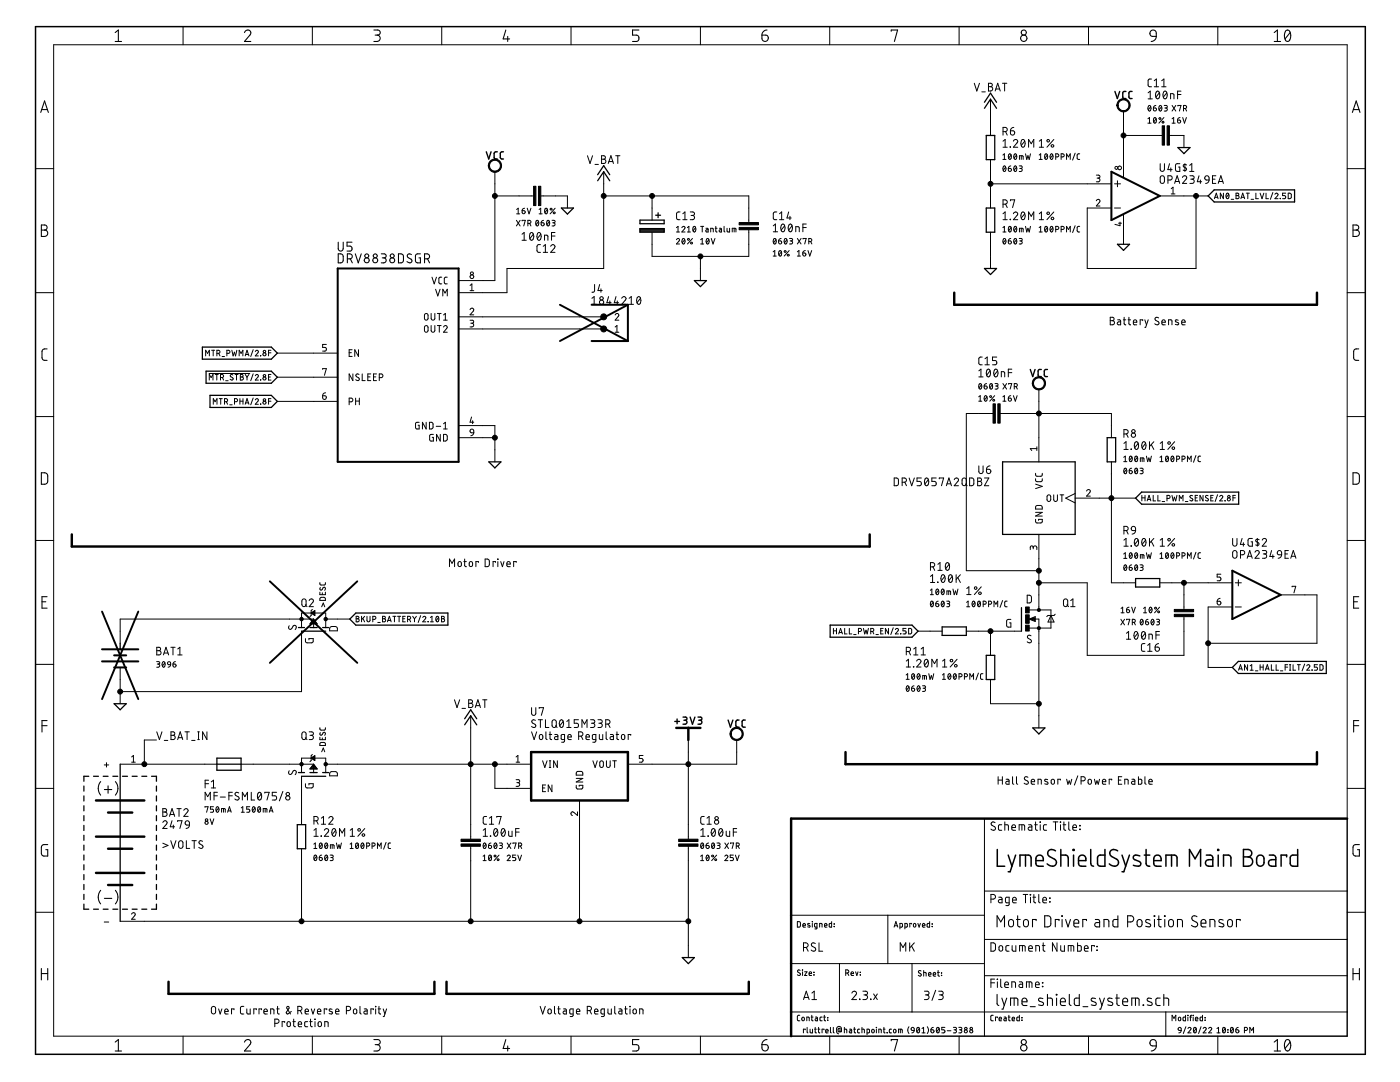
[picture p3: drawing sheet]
<svg xmlns="http://www.w3.org/2000/svg" width="279mm" height="216mm" viewBox="0 0 279 216" stroke-linecap="round" stroke-linejoin="round" font-family="sans-serif">
<g fill="none" stroke="#000" stroke-width=".2">
<path d="M10.7 8.9h258.2v197.9h-258.2zM36.5 5.3v3.6M62.3 5.3v3.6M88.2 5.3v3.6M114 5.3v3.6M139.8 5.3v3.6M165.6 5.3v3.6M191.4 5.3v3.6M194.4 16.6l.5 1.6 .6-1.6M195.9 18.3h.7M197.3 16.6l.7 .1v.5l-.3 .1a.43 .43 0 0 1 .4 .4 .43 .43 0 0 1-.4 .5h-.4zM197.3 17.3h.4"/>
<path d="M197.7 19.8v7.2M198.6 18.2l.5-1.6 .5 1.6M198.7 17.8h.8M200.1 16.6h.8M200.5 16.6v1.6M217.2 5.3v3.6M229.1 18.5l.5-.3v1.5M229.1 19.7h.9M229.8 15.8h-.5l-.2 .3 .1 1 .3 .2h.3M230.4 16.1l.4-.3v1.5M230.4 17.3h.8M230.8 18.3l.2-.1a.92 .92 0 0 1 0 1.5 .96 .96 0 0 1-.2-1.4z"/>
<path d="M231.4 18.5l-.7 .9M231.8 17.3h.9M231.8 16.1l.5-.3v1.5M232.3 18.3l.2-.1a.92 .92 0 0 1 0 1.5 .96 .96 0 0 1-.2-1.4zM232.9 18.5l-.7 .9M233.6 19.7v-1l.7 .1v.9M235 18.9h.7M235.7 18.2h-.7v1.5M243 5.3v3.6M7.1 33.7h3.6M98.8 34.3v21.7h-7.3M98.8 39.1h7.7"/>
<path d="M107.9 39.1h5.3v2.4M117.2 31.1l.6 1.5 .5-1.5M118.7 32.8h.7M120.1 31.1l.7 .1v.4l-.3 .2a.42 .42 0 0 1 .4 .4 .42 .42 0 0 1-.4 .4h-.4zM120.1 31.8h.4M120.5 34.3v19.3h-19.3v4.8h-9.7M120.5 39.1h28.9v5.3M121.4 32.6l.5-1.5 .5 1.5M121.5 32.2h.8M122.9 31.1h.8M123.3 31.1v1.5M130.1 39.1v4.8"/>
<path d="M197.7 31.9v9.6M197.7 36.7h24.1M200.2 30.9l.2-.2v1.1M200.2 31.8h.6M200.2 26.3h.4a.42 .42 0 0 0 .4-.5 .42 .42 0 0 0-.4-.4h-.4v1.6M200.2 29.4h.8M200.2 28.2l.4-.4v1.6M200.3 33.2l.1-.1a.56 .56 0 0 1 .4 .6 .56 .56 0 0 1-.4 .5l-.2-.5zM200.7 26.3l.3 .7M200.7 33.4l-.5 .6M201.2 33.6h.4a.31 .31 0 0 1 .2 .4 .31 .31 0 0 1-.3 .2 .31 .31 0 0 1-.3-.3zM201.4 30.8v-.1a.56 .56 0 0 1 .4 .6 .56 .56 0 0 1-.4 .5l-.2-.6z"/>
<path d="M201.6 29.3l.1 .1zM201.7 26.1h.5a.42 .42 0 0 1 .3 .5 .42 .42 0 0 1-.4 .3 .42 .42 0 0 1-.4-.4zM201.7 33.1l-.3 .2-.2 .3M201.8 30.9l-.5 .7M202.2 28.2a.42 .42 0 0 1 .6-.4 .42 .42 0 0 1 .2 .7l-.8 .9h.9M202.3 25.4l-.5 .3-.1 .4M202.5 33.2v-.1a.56 .56 0 0 1 .4 .6 .56 .56 0 0 1-.4 .5l-.2-.5zM202.5 30.7a.56 .56 0 0 1 .4 .6 .56 .56 0 0 1-.4 .5 .79 .79 0 0 1 0-1.1zM202.9 30.9l-.5 .7M202.9 33.4l-.5 .6M203.4 33.1h.5l.1 .2-.1 .3h-.4M203.5 31.8v-.7l.7 .1v.6"/>
<path d="M203.7 33.6l.2 .1 .1 .3-.2 .2h-.4M203.8 31.1v.7M203.9 27.9l.3-.1a.89 .89 0 0 1 0 1.6 1.02 1.02 0 0 1-.3-1.5zM204.5 28.2l-.7 .8M204.7 30.7l.2 1.1 .2-.7 .3 .7 .3-1.1M205.3 29.4v-1.6l.5 .9 .5-.9v1.6M207.4 30.9l.3-.2v1.1M207.4 31.8h.6M207.4 28.2l.4-.4v1.6M207.4 29.4h.9M208.6 30.8l.1-.1a.56 .56 0 0 1 .4 .6 .56 .56 0 0 1-.4 .5l-.2-.6zM209 30.9l-.5 .7"/>
<path d="M209.8 30.7a.56 .56 0 0 1 .4 .6 .56 .56 0 0 1-.4 .5 .79 .79 0 0 1 0-1.1zM210.1 30.9l-.5 .7M210.3 27.8l-1.4 1.6M210.7 31.3l.5-.1v-.4l-.5-.1v1.1M211.8 31.3l.5-.1v-.4l-.5-.1v1.1M212.9 31.8v-1.1l.3 .6 .4-.6v1.1M214.6 30.6l-.5 1.3M215.5 30.7h-.4l-.1 .2v.7l.5 .2M218.8 34.9h.4l.3 .3-.1 .3h-.5M219.2 35.5a.37 .37 0 0 1 .3 .4 .37 .37 0 0 1-.3 .4h-.4M222.4 36.7h1.2M223 36.1v1.2"/>
<path d="M224.2 22.2v13.2M224.2 27h7.7M229.1 24.6h.6M229.1 23.7l.3-.2v1.1M229.2 21.1h.1a.56 .56 0 0 1 .4 .5 .56 .56 0 0 1-.4 .5l-.2-.5zM229.7 21.3l-.5 .6M230.2 21.5h.3a.3 .3 0 0 1 .3 .4 .3 .3 0 0 1-.3 .3 .3 .3 0 0 1-.3-.4zM230.3 23.5h.1a.56 .56 0 0 1 .4 .5 .56 .56 0 0 1-.4 .6l-.2-.6zM230.7 21l-.4 .2-.1 .3M230.7 23.7l-.4 .6M231.4 21.1h.1a.56 .56 0 0 1 .4 .5 .56 .56 0 0 1-.4 .5l-.2-.5zM231.5 39.1h9.6"/>
<path d="M231.5 32.7v1.1a.42 .42 0 0 0 .5 .4 .42 .42 0 0 0 .4-.4v-1.1M231.6 35.2l.4-.1 .3 .1 .1 1a.42 .42 0 0 1-.4 .4 .42 .42 0 0 1-.5-.4zM231.8 21.3l-.5 .6M232.3 23.5l-1 1.1M232.3 21h.4l.3 .2-.2 .3h-.3M232.7 21.5l.3 .3-.1 .2-.6 .2M233.1 35.9h.4a.42 .42 0 0 0 .4-.4 .42 .42 0 0 0-.4-.4h-.4v1.5M233.4 27h2.9v2.4M233.4 32.7l-.3 1.1h.8M233.7 33.5v.7M233.7 37.7l.4-.3v1.3M233.7 38.7h.8"/>
<path d="M233.9 21l.8 1.2M233.9 23.7l.3-.2v1.1M233.9 24.6h.6M234.4 36.6l.5-1.5 .5 1.5M234.5 36.2h.8M234.7 21l-.8 1.2M235 24h.4a.3 .3 0 0 1 .2 .3 .3 .3 0 0 1-.3 .3 .3 .3 0 0 1-.3-.3zM235.1 21.2v-.2h.6l-.3 1.2M235.5 32.7h-.7l-.2 .2v.9l.2 .4h.7v-.9h-.3M235.5 23.5a.47 .47 0 0 0-.5 .5M236 35.4a.42 .42 0 0 1 .6-.3 .42 .42 0 0 1 .1 .7l-.7 .8h.8M236 23.5l.4 1.1 .4-1.1"/>
<path d="M236.2 21.7l.5-.2v-.3l-.5-.2v1.2M236.5 32.7v1.5M236.6 21.7l.2 .5M236.8 32.9l-.5-.1-.2 .3 .7 .5-.1 .4-.6-.1M237.4 34.2h.9M237.4 33l.4-.3v1.5M237.5 35.1h.6l.2 .2-.2 .4-.5 .1M237.9 35.8a.42 .42 0 0 1 .4 .4 .42 .42 0 0 1-.4 .4h-.4M238.7 39.1v14.5h-21.7v-12.1h4.8M239.3 35.1l-.3 1.2h.8M239.6 35.9v.7M240.6 35.2l.3-.1 .3 .1 .1 .7-.8-.1-.1-.3z"/>
<path d="M241.3 35.9l-.3 .6-.4 .1M242 35.8h.5M242.4 39.6l.3-1.1 .4 1.1M242.5 39.4h.5M242.7 35.1h-.7v1.5h.7M243.1 36.6l.5-1.5 .6 1.5M243.2 36.2h.8M244.2 38.5v1.1l-.7-1.1v1.1M244.8 38.6l.2-.1a.66 .66 0 0 1 0 1.1 .67 .67 0 0 1-.2-1zM245.2 38.8l-.5 .6M245.7 39.8h.5M246.7 38.5l.5 .1v.3l-.2 .1 .3 .3-.2 .3h-.4z"/>
<path d="M246.7 39h.3M247.6 39.6l.4-1.1 .4 1.1M247.7 39.4h.6M248.7 38.5h.6M249 38.5v1.1M249.7 39.8h.5M250.6 38.5v1.1h.5M251.5 38.5l.4 1.1 .3-1.1M252.7 38.5v1.1h.5M254 38.4l-.5 1.4M254.4 38.8a.3 .3 0 0 1 .5-.2 .3 .3 0 0 1 .1 .4l-.6 .6h.7M255.5 39.6h.1"/>
<path d="M256.6 38.5h-.6v.5h.3a.31 .31 0 0 1 .3 .3 .31 .31 0 0 1-.3 .3h-.3M257.1 38.5l.4 .1 .2 .1v.6l-.2 .3h-.4zM268.9 33.7h3.6M7.1 58.4h3.6M86.2 55.3l.5 1.3 .4-1.3M86.9 57.7l.5 1.4 .4-1.4M88.2 55.3l-.5 .1-.1 .2v.9l.2 .1h.4M88.4 59.1v-1.4l.4 .8 .5-.8v1.4M89.3 55.3l-.5 .1-.1 .2v.9l.1 .1h.5M93.8 58h.8M93.8 57l.4-.3v1.3M103.1 44l.7 1.1"/>
<path d="M103.1 41.8l.3-.2v1.1M103.1 42.7h.6M103.8 44l-.7 1.1M104.2 46.7l.4-.3v1.5M104.2 47.9h.8M104.2 42h.4a.3 .3 0 0 1 .2 .4 .3 .3 0 0 1-.3 .2 .3 .3 0 0 1-.3-.2zM104.2 44.1v-.1h.6l-.3 1.1M104.7 41.6a.47 .47 0 0 0-.5 .4M105.2 41.6l.4 1.1 .4-1.1M105.3 44.6l.6-.1v-.4l-.6-.1v1.1M105.7 44.6l.3 .5M105.9 46.5l.2-.1a.89 .89 0 0 1 0 1.5 1 1 0 0 1-.2-1.4z"/>
<path d="M106.4 46.7l-.7 .9M107 44h.2a.6 .6 0 0 1 .3 .5 .6 .6 0 0 1-.4 .6l-.2-.6zM107.3 46.5l.3-.1a.89 .89 0 0 1 0 1.5 1 1 0 0 1-.3-1.4zM107.5 44.2l-.5 .6M107.6 42.7h.6M107.6 41.8l.3-.2v1.1M107.9 48.8h-.5l-.2 .3v1l.2 .2 .5 .1M107.9 46.7l-.7 .9M108 44.4h.4a.31 .31 0 0 1 .2 .4 .31 .31 0 0 1-.3 .3 .31 .31 0 0 1-.3-.3zM108.4 50.4h.9M108.4 49.1l.4-.3v1.6M108.5 44l-.4 .1-.1 .3"/>
<path d="M108.7 47.9v-1l.6 .2v.8M108.8 41.6h.1a.56 .56 0 0 1 .4 .5 .56 .56 0 0 1-.4 .6l-.2-.6zM109.2 44h.1a.56 .56 0 0 1 .4 .5 .56 .56 0 0 1-.4 .6l-.2-.6zM109.2 41.8l-.5 .6M109.6 44.2l-.5 .6M109.9 49.1a.43 .43 0 0 1 .6-.3 .43 .43 0 0 1 .1 .7l-.7 .9h.9M110.1 47.1h.7M110.2 44h.4l.2 .2-.2 .2h-.3M110.5 44.4l.2 .2v.4l-.5 .1M110.8 46.4h-.7v1.5M110.8 41.6l-1 1.1M118.1 59.5l.5-.3v1.5"/>
<path d="M118.7 56.8l-.1 1.3-.2 .2h-.3M119.7 56.8l-.4 1.2h.9M119.9 57.6v.7M121.5 59.2l-.4 1.2h.9M122.9 59.2l-.3 1.2h.8M124.1 59.5a.42 .42 0 0 1 .6-.3 .42 .42 0 0 1 .1 .7l-.7 .8h.8M125.6 59.5l.4-.3v1.5M127.3 59.3l.2-.1a.92 .92 0 0 1 0 1.5 .96 .96 0 0 1-.2-1.4zM127.8 59.5l-.7 .9M135 47.8a.3 .3 0 0 1 .4-.2 .3 .3 0 0 1 .1 .5l-.5 .6h.6M135 45.4l.3-.2v1.1M135 46.3h.6"/>
<path d="M135.7 42.3h-.5l-.2 .4 .1 1.1h.6M136.1 45.4a.31 .31 0 0 1 .4-.2 .31 .31 0 0 1 .1 .5l-.5 .6h.6M136.2 47.7l.1-.1a.56 .56 0 0 1 .4 .5 .56 .56 0 0 1-.4 .6l-.2-.6zM136.3 43.8h.8M136.3 42.7l.4-.4v1.5M136.7 47.8l-.6 .7M137.2 46.3h.6M137.2 45.4l.3-.2v1.1M137.8 42.3h.6l.2 .3-.2 .3-.5 .1M138.2 43a.42 .42 0 0 1 .4 .4 .42 .42 0 0 1-.4 .4h-.4M138.2 47.6l-1 1.1M138.5 45.2h.1a.61 .61 0 0 1 .3 .6 .61 .61 0 0 1-.4 .5 .79 .79 0 0 1 0-1.1z"/>
<path d="M138.8 45.4l-.5 .6M139.8 51.2v4.8M139.8 48.7h.6M139.8 47.8l.3-.2v1.1M139.8 45.2h.6M140.1 45.2v1.1M140.9 45.6h.3l.1 .1v.6l-.4-.1v-.2l.4-.2M141.1 47.7v-.1a.56 .56 0 0 1 .4 .5 .56 .56 0 0 1-.4 .6l-.2-.6zM141.5 47.8l-.5 .7M141.8 46.3v-.7h.5v.7M141.9 47.6l.4 1.1 .4-1.1M142.7 45.6h.4"/>
<path d="M142.9 45.2v.9l.2 .2M143.6 45.6h.3l.1 .1v.6l-.4-.1-.1-.2 .5-.2M144.5 45.2v.9l.2 .2M145.1 45.6v.6l.2 .1h.3v-.7M146.1 46.3v-.7h.8v.7M146.5 45.6v.7M149.4 45.8v5.4h-19.3v-4.9M154.3 51.1h.6M154.3 50.2l.3-.2v1.1M154.3 45.1l.4-.4v1.5M154.3 46.2h.9M154.4 47.7l.2-.1a.61 .61 0 0 1 .3 .6 .61 .61 0 0 1-.4 .5l-.2-.4z"/>
<path d="M154.9 47.8l-.5 .7M155 42.3h-.5l-.2 .4v.9l.2 .2h.5M155.4 48.1h.4a.31 .31 0 0 1 .2 .3 .31 .31 0 0 1-.3 .3 .31 .31 0 0 1-.3-.3zM155.5 50.1l.1-.1a.57 .57 0 0 1 .4 .6 .57 .57 0 0 1-.4 .5l-.2-.6zM155.6 43.8h.8M155.6 42.7l.4-.4v1.5M155.9 47.6l-.4 .1-.1 .4M156 50.2l-.6 .7M156 44.8l.3-.1a.92 .92 0 0 1 0 1.5 .96 .96 0 0 1-.3-1.4zM156.6 45.1l-.7 .8M156.6 47.7l.1-.1a.56 .56 0 0 1 .4 .5 .56 .56 0 0 1-.4 .6l-.2-.6zM157 47.8l-.5 .7"/>
<path d="M157.4 42.3l-.3 1.2h.8M157.5 44.8l.2-.1a.92 .92 0 0 1 0 1.5 .96 .96 0 0 1-.2-1.4zM157.5 50l-1 1.1M157.6 47.6h.4l.2 .2-.2 .2-.3 .1M157.6 43.2v.6M157.9 48.1l.2 .1 .1 .3-.2 .2h-.4M158.1 45.1l-.7 .8M158.8 46.2v-1l.7 .2v.8M159.1 47.6l.8 1.1M159.1 50.2l.3-.2v1.1M159.1 51.1h.6M159.9 47.6l-.8 1.1"/>
<path d="M160.2 50.5h.4a.31 .31 0 0 1 .2 .3 .31 .31 0 0 1-.3 .3 .31 .31 0 0 1-.3-.3zM160.2 45.4h.7M160.3 47.7v-.1h.6l-.3 1.1M160.7 50l-.3 .1-.2 .4M160.9 44.7h-.7v1.5M161.2 50l.4 1.1 .4-1.1M161.4 48.2l.5-.1v-.4l-.5-.1v1.1M161.8 48.2l.2 .5M197.7 46.3v7.3M200.2 46.3h.6M200.2 45.4l.2-.2v1.1M200.2 40.7h.4a.43 .43 0 0 0 .4-.4 .43 .43 0 0 0-.4-.4h-.4v1.5"/>
<path d="M200.2 43.8h.8M200.2 42.7l.4-.4v1.5M200.3 47.7l.1-.1a.56 .56 0 0 1 .4 .5 .56 .56 0 0 1-.4 .6l-.2-.6zM200.7 40.7l.3 .7M200.7 47.8l-.5 .7M201.2 48.1h.4a.31 .31 0 0 1 .3 .3 .31 .31 0 0 1-.4 .3 .31 .31 0 0 1-.3-.3zM201.4 45.3l.1-.1a.6 .6 0 0 1 .3 .5 .6 .6 0 0 1-.4 .6l-.2-.6zM201.6 43.8h.1zM201.7 40.1v-.2h.8l-.4 1.5M201.7 47.6l-.3 .1-.2 .4M201.8 45.4l-.5 .6M202.2 42.7a.42 .42 0 0 1 .6-.4 .42 .42 0 0 1 .2 .7l-.8 .8h.9"/>
<path d="M202.5 45.3l.1-.1a.61 .61 0 0 1 .3 .6 .61 .61 0 0 1-.4 .5l-.2-.6zM202.5 47.7l.1-.1a.61 .61 0 0 1 .3 .6 .61 .61 0 0 1-.4 .5l-.2-.6zM202.9 45.4l-.5 .6M202.9 47.8l-.5 .7M203.4 47.6h.5l.1 .2-.1 .2-.4 .1M203.5 46.3v-.7h.7v.7M203.7 48.1l.2 .1 .1 .3-.2 .2h-.4M203.8 45.6v.7M203.9 42.4l.3-.1a.89 .89 0 0 1 0 1.5 1 1 0 0 1-.3-1.4zM204.5 42.7l-.7 .8M204.7 45.2l.2 1.1 .2-.7 .3 .7 .3-1.1M205.3 43.8v-1.5l.5 .9 .5-.9v1.5"/>
<path d="M207.4 46.3h.6M207.4 45.4l.3-.2v1.1M207.4 42.7l.4-.4v1.5M207.4 43.8h.9M208.6 45.3l.2-.1a.6 .6 0 0 1 .3 .5 .6 .6 0 0 1-.4 .6l-.2-.6zM209 45.4l-.5 .6M209.7 45.3l.2-.1a.61 .61 0 0 1 .3 .6 .61 .61 0 0 1-.4 .5l-.3-.6zM210.1 45.4l-.5 .6M210.3 42.3l-1.4 1.5M210.7 45.8l.5-.1v-.4l-.5-.1v1.1M211.8 45.8l.5-.1v-.4l-.5-.1v1.1M212.9 46.3v-1.1l.3 .6 .4-.6v1.1"/>
<path d="M214.6 45l-.5 1.4M215.5 45.2h-.4l-.1 .2v.7l.5 .2M218.8 40.1a.36 .36 0 0 1 .5-.3 .36 .36 0 0 1 .1 .6l-.6 .7h.7M222.4 41.5h1.2M223.2 44.5h.6M223.5 44.3v.7l-1-.2M224.2 42.8v5.9M268.9 58.4h3.6M41 71v-1.1l.4 .6 .4-.6v1.1M41.7 74.5h8.1M41.8 75.8v-1.1l.3 .6 .4-.6v1.1M42.2 69.9h.6"/>
<path d="M42.5 69.9v1.1M42.9 74.7h.7M43.3 74.7v1.1M43.3 70.5l.5-.1v-.4l-.5-.1v1.1M43.6 70.5l.3 .5M43.8 79.5h.6M44 75.3l.6-.1v-.4l-.6-.1v1.1M44 79.5v1.2M44.3 71.1h.5M44.4 75.3l.2 .5M45 76h.5M45.3 70.5l.5-.1v-.4l-.5-.1v1.1"/>
<path d="M46.3 69.9l.2 1.1 .3-.7 .2 .7 .3-1.1M46.5 74.8l-.4-.1-.1 .3 .4 .4a.27 .27 0 0 1 0 .4 .27 .27 0 0 1-.4 0l-.1-.1M46.9 74.7h.6M47.2 74.7v1.1M47.7 71v-1.1l.4 .6 .4-.6v1.1M47.9 79.5v1.2M48 74.7h.4l.1 .2-.2 .3 .3 .3-.2 .3h-.4zM48 75.2h.3M48.5 79.5v1.2M48.9 71l.4-1.1 .4 1.1M48.9 74.7l.4 .5M49 70.7h.6"/>
<path d="M49.3 75.2v.6M49.7 74.7l-.4 .5M50.5 79.4l-.5 1.4M50.5 69.8l-.5 1.3M50.5 74.6l-.5 1.4M50.9 79.8a.31 .31 0 0 1 .5-.2 .31 .31 0 0 1 .1 .5l-.6 .6h.7M50.9 70.1a.31 .31 0 0 1 .5-.2 .31 .31 0 0 1 .1 .5l-.6 .6h.7M50.9 75a.31 .31 0 0 1 .5-.3 .31 .31 0 0 1 .1 .5l-.6 .6h.7M52 71h.1M52 75.8h.1M53.6 70.4h.5M53.6 75.2h.4"/>
<path d="M54.1 79.5h-.5v1.2M54.1 69.9h-.5v1.1M54.1 74.7h-.5v1.1h.5M55.4 70.5h12M55.4 75.3h12M64.4 79h.4a.37 .37 0 0 1 .3 .4 .37 .37 0 0 1-.4 .3 .37 .37 0 0 1-.3-.4zM64.4 73.7v-.1h.7l-.4 1.3M65 78.4l-.5 .2-.1 .4M65.1 68.7h-.7v.6h.4a.38 .38 0 0 1 .3 .4 .38 .38 0 0 1-.3 .4h-.4M69.7 70.4h.4M70.3 69.8h-.6v1.3h.6M70.4 74.6v1.3l-.7-1.3v1.3"/>
<path d="M71 79.4v1.4M71.5 69.8v1.3l-.7-1.3v1.3M71.6 74.7l-.4-.1-.2 .3 .6 .5a.35 .35 0 0 1-.1 .6 .35 .35 0 0 1-.5-.2M71.7 79.4v1.4M72.3 74.6v1.3h.6M73.4 75.2h.5M74 74.6h-.6v1.3h.6M74.5 75.2h.5M75.1 74.6h-.6v1.3h.6M75.7 75.4h.4a.37 .37 0 0 0 .3-.4 .37 .37 0 0 0-.3-.4h-.4v1.3M84.8 62.7l.3-.2 .2 .2 .1 .8a.36 .36 0 0 1-.3 .4 .36 .36 0 0 1-.4-.4zM84.8 65.1l.3-.1 .2 .1 .1 .8a.36 .36 0 0 1-.3 .4 .36 .36 0 0 1-.4-.4z"/>
<path d="M86 62.5v1a.37 .37 0 0 0 .4 .4 .37 .37 0 0 0 .4-.4v-1M86 65v.9a.37 .37 0 0 0 .4 .4 .37 .37 0 0 0 .4-.4v-.9M87.3 62.5h.7M87.3 65h.7M87.7 62.5v1.4M87.7 65v1.3M88.5 65.3a.36 .36 0 0 1 .5-.3 .36 .36 0 0 1 .1 .6l-.6 .7h.8M88.5 63.9h.8M88.5 62.8l.4-.3v1.4M91.5 65.6h29M91.5 63.2h29M93.8 61.8a.37 .37 0 0 1 .5-.3 .37 .37 0 0 1 .1 .6l-.6 .7h.8"/>
<path d="M93.8 63.9h.6l.1 .2-.1 .4h-.4M94.2 64.5a.37 .37 0 0 1 .4 .4 .37 .37 0 0 1-.4 .3h-.4M118.1 60.7h.9M121.7 60v.7M122.8 62.8a.36 .36 0 0 1 .5-.2 .36 .36 0 0 1 .1 .5l-.6 .8h.7M122.8 65.3l.3-.3v1.3M122.8 66.3h.7M123.2 60v.7M125.6 60.7h.8M195.3 79.2l.3-.2v1.1M195.3 74l.5-.3v1.5M195.3 75.2h.9"/>
<path d="M195.5 76.6a.55 .55 0 0 1 .4 .5 .55 .55 0 0 1-.4 .5l-.2-.5zM195.9 76.8l-.5 .6M196 71.2l-.4 .1-.3 .3 .1 1 .2 .2h.4M196.4 77h.4a.31 .31 0 0 1 .2 .4 .31 .31 0 0 1-.3 .2 .31 .31 0 0 1-.3-.3zM196.6 79h.1a.6 .6 0 0 1 .3 .5 .6 .6 0 0 1-.4 .5l-.2-.5zM196.6 71.6l.4-.4v1.6M196.6 72.8h.8M196.9 76.5l-.3 .2-.2 .3M197 79.2l-.5 .6M197 73.8l.3-.1a.92 .92 0 0 1 0 1.5 1 1 0 0 1-.3-1.4zM197.6 74l-.7 .9M197.6 76.6l.2-.1a.66 .66 0 0 1 0 1.1 .67 .67 0 0 1-.2-1z"/>
<path d="M198 76.8l-.5 .6M198.5 73.8l.2-.1a.89 .89 0 0 1 0 1.5 1 1 0 0 1-.2-1.4zM198.5 79l-1 1.1M198.6 76.5l.5 .1 .1 .1-.1 .3h-.4M198.9 77l.2 .2v.3l-.5 .1M198.9 71.2h-.8v.7h.5a.43 .43 0 0 1 .3 .5 .43 .43 0 0 1-.3 .4h-.5M199.1 74l-.7 .9M199.8 75.2v-1l.7 .1v.9M200.2 76.5l.7 1.1M200.2 79.2l.2-.2v1.1M200.9 76.5l-.7 1.1M201.2 79.4h.4a.31 .31 0 0 1 .3 .4 .31 .31 0 0 1-.4 .3 .31 .31 0 0 1-.3-.3z"/>
<path d="M201.2 74.4h.7M201.3 76.7v-.2h.6l-.3 1.1M201.7 79l-.3 .1-.2 .3M201.9 73.7h-.7v1.5M202.2 79l.4 1.1 .4-1.1M202.4 77.2l.6-.2v-.4l-.6-.1v1.1M202.8 77.2l.2 .4M207.3 77.7v14.5M221.6 63.3l.7 .1v.5l-.3 .1a.41 .41 0 0 1 .4 .4 .41 .41 0 0 1-.4 .4h-.4zM221.6 64h.4M223.1 63.8h.4l.1 .3v.7h-.5l-.1-.2v-.3l.6-.1M224.2 63.8h.5"/>
<path d="M224.3 63.3l.1 1.4 .3 .1M225.1 63.8h.5M225.3 63.3v1.4l.3 .1M226.2 64.3h.7a.35 .35 0 0 0-.3-.5 .35 .35 0 0 0-.4 .3l.1 .6 .6 .1M228 64v-.2h-.5v1M228.5 63.8l.3 1M229.2 63.8l-.6 1.5h-.1M231.2 63.4l-.2-.1a.36 .36 0 0 0-.5 .2 .36 .36 0 0 0 .2 .4l.4 .3a.36 .36 0 0 1 .2 .5 .36 .36 0 0 1-.5 .1l-.3-.2M231.9 64.3h.7a.35 .35 0 0 0-.3-.5 .35 .35 0 0 0-.4 .3l.1 .7h.6M233.2 64.8v-1l.6 .1 .1 .9M235.1 63.9l-.4-.1-.2 .3 .7 .4v.2h-.7M235.8 64.3h.7a.35 .35 0 0 0-.2-.5 .35 .35 0 0 0-.5 .3l.1 .6 .6 .1"/>
<path d="M7.1 83.1h3.6M42.6 80.7v-1.2l.3 .7 .4-.7v1.2M44.8 80.2l.6-.1v-.4l-.6-.2v1.2M45.2 80.2l.2 .5M45.8 80.8h.5M46.8 80.2l.5-.1v-.4l-.5-.2v1.2M47.9 80.1h.6M48.9 80.7l.4-1.2 .4 1.2M49 80.4h.6M52 80.7h.1M53.6 80.1h.5M55.4 80.1h12"/>
<path d="M69.7 80.2h.4a.37 .37 0 0 0 .3-.4 .37 .37 0 0 0-.3-.4h-.4v1.4M71 80h.7M83.7 84.3l-.7 .1-.1 .9 .2 .3h.6v-.7h-.3M85 84.3v1.3l-.7-1.3v1.3M85.7 84.3h.5l.2 .2v.9l-.2 .2h-.5zM86.5 86.7l-.7 .1-.1 .9 .2 .3h.6v-.7h-.2M87.1 85.1h.8M87.9 86.7v1.3l-.8-1.3v1.3M88.5 86.7h.5l.2 .2 .1 .7-.3 .4h-.5zM88.5 84.6l.4-.3v1.3M88.5 85.6h.8M91.5 84.9h7.3v7.3"/>
<path d="M91.5 87.3h7.3M93.9 85.7l.3-.1 .2 .1 .2 .7-.7-.1zM94.1 83.2l-.3 1h.8M94.3 83.9v.6M94.6 86.4l-.3 .4-.3 .2M178.5 95.4h.5l.3 .2v1l-.3 .3h-.5zM180 96.2h.5a.42 .42 0 0 0 .4-.4 .42 .42 0 0 0-.4-.4h-.5v1.5M180.6 96.2l.3 .7M181.4 95.4l.5 1.5 .6-1.5M183.9 95.4h-.9v.7h.5a.44 .44 0 0 1 .4 .4 .44 .44 0 0 1-.4 .4h-.5M184.7 95.5l.2-.1a.89 .89 0 0 1 0 1.5 1 1 0 0 1-.2-1.4zM185.3 95.7l-.7 .9"/>
<path d="M186.8 95.4h-.8v.7h.5a.45 .45 0 0 1 .3 .4 .45 .45 0 0 1-.3 .4h-.5M187.5 95.5v-.1h.8l-.4 1.5M188.9 96.9l.5-1.5 .5 1.5M189 96.5h.8M190.4 95.7a.42 .42 0 0 1 .6-.3 .42 .42 0 0 1 .2 .7l-.8 .8h.9M192.7 96.6l.3 .3M192.8 95.8a.42 .42 0 0 0-.4-.4 .42 .42 0 0 0-.4 .4v.7a.42 .42 0 0 0 .4 .4 .42 .42 0 0 0 .4-.4M193.5 95.4h.6l.2 .2v1l-.2 .3h-.6zM195.1 95.4h.6l.2 .2-.1 .3-.3 .2a.43 .43 0 0 1 .5 .4 .43 .43 0 0 1-.5 .4h-.4zM195.1 96.1h.4M195.3 80.1h.6M195.3 93v1.1a.42 .42 0 0 0 .5 .4 .42 .42 0 0 0 .4-.4v-1.1"/>
<path d="M196.5 95.4h.8l-.8 1.5h.8M196.9 93.6h.5a.43 .43 0 0 1 .3 .5 .43 .43 0 0 1-.4 .4 .43 .43 0 0 1-.4-.4zM197.6 93l-.6 .2-.1 .4M198.2 82.5h-5.4v31.4h14.5M199.6 82.5h22.2v4.8M200.2 80.1h.6M206.7 95.5v.5l.3 .1h.8l.2-.2v-.4M206.7 94.4v.5l.3 .1h.8l.2-.2v-.4M206.7 96.6l1.3 .4-1.3 .5M206.9 89.5h-1.3l.3 .4M206.9 89.2v.7M209.1 98.8l.2-.1 .3 .1 .1 .9a.37 .37 0 0 1-.4 .4 .37 .37 0 0 1-.3-.4z"/>
<path d="M210.3 98.7v1a.37 .37 0 0 0 .4 .4 .37 .37 0 0 0 .3-.4v-1M211.6 98.7h.7M211.9 98.7v1.4M214.6 98.5l-1.9 .9 1.9 1M214.6 99.4h12M216.9 98a.37 .37 0 0 1 .5-.3 .37 .37 0 0 1 .1 .6l-.6 .7h.7M221.8 92.2v24.1h4.8M224.3 92.1h.6M224.3 91.2l.3-.2v1.1M224.3 86.6h.4a.43 .43 0 0 0 .4-.4 .43 .43 0 0 0-.4-.5h-.4v1.6M224.3 89.7h.8M224.3 88.5l.4-.4v1.6"/>
<path d="M224.4 93.5l.1-.1a.56 .56 0 0 1 .4 .6 .56 .56 0 0 1-.4 .5l-.2-.5zM224.8 86.6l.3 .7M224.8 93.7l-.5 .6M225.4 93.9h.3a.3 .3 0 0 1 .3 .4 .3 .3 0 0 1-.4 .2 .3 .3 0 0 1-.2-.3zM225.5 91.1l.1-.1a.55 .55 0 0 1 .4 .6 .55 .55 0 0 1-.4 .5l-.2-.5zM225.7 89.6l.1 .1zM225.8 93.4a.47 .47 0 0 0-.4 .5M225.9 91.2l-.5 .7M226.6 88.2l.2-.1a.92 .92 0 0 1 0 1.6 .96 .96 0 0 1-.2-1.5zM226.6 91.1l.2-.1a.66 .66 0 0 1 0 1.1 .67 .67 0 0 1-.2-1zM226.6 93.5l.1-.1a.56 .56 0 0 1 .4 .6 .56 .56 0 0 1-.4 .5l-.3-.5zM227 91.2l-.5 .7"/>
<path d="M227 93.7l-.5 .6M227.1 88.5l-.6 .8M227.5 93.4l.5 .1 .1 .1-.1 .3h-.4M227.6 92.1v-.7l.7 .1v.6M227.8 93.9l.3 .2v.3l-.6 .1M227.9 98.8v1.1M227.9 99.3h.6M227.9 91.4v.7M228 88.2l.3-.1a.92 .92 0 0 1 0 1.6 .96 .96 0 0 1-.3-1.5zM228.5 98.8v1.1M228.6 88.5l-.7 .8M228.8 91l.2 1.1 .3-.7 .2 .7 .3-1.1"/>
<path d="M228.9 99.9l.4-1.1 .4 1.1M229 99.7h.6M229.4 88.1v1.6M229.8 88.7l.5 1M230.1 98.8v1.1h.5M230.3 88.1l-.9 1M231.1 98.8v1.1h.5M231.5 91.2l.3-.2v1.1M231.5 92.1h.6M231.5 88.5l.5-.4v1.6M231.5 89.7h.9M232.7 91.1l.1-.1a.55 .55 0 0 1 .4 .6 .55 .55 0 0 1-.4 .5l-.2-.5z"/>
<path d="M232.9 99.5l.5-.1v-.4l-.5-.2v1.1M233.2 91.2l-.5 .7M233.8 91.1l.2-.1a.6 .6 0 0 1 .3 .6 .6 .6 0 0 1-.4 .5l-.2-.5zM233.9 98.8l.2 1.1 .3-.7 .2 .7 .3-1.1M234.2 91.2l-.5 .7M234.4 88.1l-1.3 1.6M234.8 91.6l.6-.1v-.4l-.6-.1v1.1M235.4 99.9v-1.1l.3 .7 .4-.7v1.1M235.9 91.6l.6-.1v-.4l-.6-.1v1.1M237 92.1v-1.1l.4 .6 .3-.6v1.1M238 98.9h-.4l-.1 .2 .4 .4a.27 .27 0 0 1 .1 .4 .27 .27 0 0 1-.4 0l-.2-.1M238.5 99.3h.4"/>
<path d="M238.7 90.9l-.5 1.3M239 98.8h-.5v1.1h.5M239.6 91h-.4l-.1 .2v.8l.5 .1M240.1 98.8v1.1l-.6-1.1v1.1M241.1 98.9h-.4l-.1 .2 .4 .4a.27 .27 0 0 1 .1 .4 .27 .27 0 0 1-.4 0l-.1-.1M241.6 99.3h.4M242.1 98.8h-.5v1.1h.5M243 98.7l-.5 1.4M243.4 99.1a.3 .3 0 0 1 .4-.2 .3 .3 0 0 1 .1 .4l-.5 .6h.6M244.5 99.9h.1M246.1 99.3h.4M246.5 98.8h-.4v1.1"/>
<path d="M268.9 83.1h3.6M7.1 107.8h3.6M60.4 119.6l.3-.1 .3 .1 .1 1a.42 .42 0 0 1-.4 .5 .42 .42 0 0 1-.5-.5zM61.7 119.8a.42 .42 0 0 1 .6-.3 .42 .42 0 0 1 .1 .7l-.7 .9h.8M63.8 116.2l.1 .4 .2 .1h.8v-.5M63.8 118.2v.5h1.1v-.5M63.9 119.3l.8-.1 .2 .2v.4h-1.1zM63.9 117.2v.4l.2 .2 .5-.6a.32 .32 0 0 1 .4 .2 .32 .32 0 0 1-.2 .4M64.3 118.3v.4M89.7 113.1v-1.6l.5 .9 .5-.9v1.6M91.5 112.1h.3l.3 .1v.7l-.3 .2-.4-.2zM92.6 112.1h.5"/>
<path d="M92.7 111.5v1.3l.4 .3M93.8 112.1h.2l.3 .1v.7l-.3 .2-.3-.2zM95.5 112.2v-.1h-.5v1M96.8 111.5l.6 .1 .2 .2 .1 .8-.3 .4-.6 .1zM98.9 112.2v-.1h-.5v1M99.3 111.5l.1 .1zM99.4 112.1v1M99.9 112.1l.4 1 .3-1M101.2 112.6h.6a.36 .36 0 0 0-.2-.5 .36 .36 0 0 0-.4 .3l.1 .7h.5M103 112.2v-.1h-.5v1M185.7 118.7h.6M185.7 117.8l.3-.3v1.2"/>
<path d="M185.7 113.1h.4a.42 .42 0 0 0 .4-.4 .42 .42 0 0 0-.4-.4h-.4v1.5M185.7 115l.4-.3v1.5M185.7 116.2h.8M186.2 113.1l.3 .7M186.9 117.6h.1a.56 .56 0 0 1 .4 .5 .56 .56 0 0 1-.4 .5l-.2-.5zM187.1 116.1l.1 .1zM187.2 112.6l.4-.3v1.5M187.2 113.8h.8M187.2 120l-.3 .1-.1 .4M187.3 117.8l-.5 .6M188 114.8l.2-.1a.89 .89 0 0 1 0 1.5 1 1 0 0 1-.2-1.4zM188 117.6h.1a.57 .57 0 0 1 .3 .5 .57 .57 0 0 1-.3 .5l-.3-.5z"/>
<path d="M188.4 117.8l-.5 .6M188.6 115l-.7 .9M188.8 112.4l.3-.1a.92 .92 0 0 1 0 1.5 .96 .96 0 0 1-.3-1.4zM188.9 120h.5l.1 .1-.1 .3-.4 .1M189 118.7v-.8l.7 .1v.7M189.3 117.9v.8M189.4 112.6l-.7 .9M189.4 114.8l.3-.1a.92 .92 0 0 1 0 1.5 .98 .98 0 0 1-.3-1.4zM190 115l-.7 .9M190.2 117.5l.2 1.2 .3-.8 .2 .8 .3-1.2M190.8 114.7v1.5M191.2 115.3l.5 .9"/>
<path d="M191.7 114.7l-.9 .9M192.9 117.4l.5-.3v1.5M192.9 118.6h.9M195.8 117.1l-1.3 1.5M200.1 119.8l-.5 1.4M201 120h-.4l-.1 .2v.7l.5 .2M205 118.8h.6l.2 .2v1.1l-.2 .2h-.6zM206.2 109.3a.36 .36 0 0 1 .4-.4 .36 .36 0 0 1 .3 .4v.4M206.2 109.5v-.4l-.4-.2-.2 .2v.6M206.7 103.6l.1 .7 .9 .1 .3-.2v-.6h-.7v.2M206.7 102.2h1.3l-1.3 .8h1.3M206.8 101l1-.1 .2 .2v.5h-1.3z"/>
<path d="M207.3 106.6v15.1M207.3 116.3h9.7v14.5h19.3v-7.8M212.4 119.6l.4-.1 .3 .3v.8a.42 .42 0 0 1-.4 .5 .42 .42 0 0 1-.5-.5zM213.7 119.8l.4-.3v1.6M224.3 110.6l.3-.3v1.1M224.3 111.4h.6M224.3 105.9h.4a.42 .42 0 0 0 .4-.4 .42 .42 0 0 0-.4-.5h-.4v1.6M224.3 109h.8M224.3 107.8l.4-.4v1.6M224.4 112.8l.1-.1a.56 .56 0 0 1 .4 .6 .56 .56 0 0 1-.4 .5l-.2-.5zM224.8 105.9l.3 .7M224.8 113l-.5 .6"/>
<path d="M225.4 113.2h.3a.3 .3 0 0 1 .3 .4 .3 .3 0 0 1-.4 .2 .3 .3 0 0 1-.2-.3zM225.5 110.4l.1-.1a.56 .56 0 0 1 .4 .6 .56 .56 0 0 1-.4 .5l-.2-.5zM225.7 108.9l.1 .1zM225.8 112.7l-.3 .2-.1 .3M225.9 105.2l.3-.2 .3 .2 .1 .7-.7-.1-.1-.3zM225.9 110.6l-.5 .6M226.6 107.5l.2-.1a.92 .92 0 0 1 0 1.6 .96 .96 0 0 1-.2-1.5zM226.6 110.4l.1-.1a.56 .56 0 0 1 .4 .6 .56 .56 0 0 1-.4 .5l-.3-.5zM226.6 105.9l-.1 .4-.6 .3M226.7 112.7a.56 .56 0 0 1 .4 .6 .56 .56 0 0 1-.4 .5 .79 .79 0 0 1 0-1.1zM227 110.6l-.5 .6M227 113l-.5 .6"/>
<path d="M227.1 107.8l-.6 .8M227.5 112.7h.4l.2 .2-.1 .3h-.4M227.6 111.4v-.7l.7 .1v.6M227.8 113.2l.3 .3v.2l-.6 .1M227.9 110.7v.7M228 107.5l.3-.1a.92 .92 0 0 1 0 1.6 .96 .96 0 0 1-.3-1.5zM228.6 107.8l-.7 .8M228.8 110.3l.2 1.1 .3-.7 .2 .7 .3-1.1M229.4 107.4v1.6M229.8 108l.5 1M230.3 107.4l-.9 1M231.5 116.3h14.4"/>
<path d="M231.5 110.6l.3-.3v1.1M231.5 111.4h.6M231.5 107.8l.5-.4v1.6M231.5 109h.9M231.9 100.1h.5M232.7 110.4l.1-.1a.56 .56 0 0 1 .4 .6 .56 .56 0 0 1-.4 .5l-.2-.5zM233.2 110.6l-.5 .6M233.8 110.4l.1-.1a.56 .56 0 0 1 .4 .6 .56 .56 0 0 1-.4 .5l-.2-.5zM234.2 110.6l-.5 .6M234.4 107.4l-1.3 1.6M234.8 110.9l.6-.1v-.4l-.6-.1v1.1M235.9 110.9l.6-.1v-.4l-.6-.1v1.1"/>
<path d="M236.3 116.3v5.3M236.6 100.1h.5M237 111.4v-1.1l.4 .6 .3-.6v1.1M238.7 110.2l-.5 1.3M239.6 110.3h-.4l-.1 .3v.7l.5 .1M242.9 120h.5a.37 .37 0 0 1 .3 .4 .37 .37 0 0 1-.4 .3 .37 .37 0 0 1-.4-.3zM243.5 119.4l-.3 .1-.3 .5M243.6 114.6h-.7v.5h.5a.38 .38 0 0 1 .3 .4 .38 .38 0 0 1-.3 .4h-.5M246 107.4v1.1a.43 .43 0 0 0 .4 .5 .43 .43 0 0 0 .5-.5v-1.1M246.1 110l.3-.1 .3 .1 .2 1a.43 .43 0 0 1-.5 .4 .43 .43 0 0 1-.4-.4zM246.5 116.3h1.2M247.1 115.7v1.2"/>
<path d="M247.6 110.7h.4a.42 .42 0 0 0 .4-.4 .42 .42 0 0 0-.4-.4h-.4v1.5M247.9 107.4l-.4 1.2h.9M248.1 108.3v.7M248.9 111.4l.5-1.5 .5 1.5M249 111h.8M249.9 107.4l-.6 .1-.2 .2v.9l.2 .3 .6 .1v-.9h-.2M250.5 110.2a.42 .42 0 0 1 .6-.3 .42 .42 0 0 1 .1 .6l-.7 .9h.8M250.9 107.4v1.6M251.3 107.7l-.3-.1-.4 .2v.2l.7 .5-.2 .3-.5-.1M251.9 107.8a.42 .42 0 0 1 .6-.3 .42 .42 0 0 1 .1 .6l-.7 .9h.9M251.9 109.9h.7l.2 .2-.2 .4h-.5M252.4 110.5a.43 .43 0 0 1 .4 .5 .43 .43 0 0 1-.4 .4h-.5"/>
<path d="M253.8 109.9l-.4 1.1h.9M254 110.7v.7M255 110l.4-.1 .3 .1 .1 .7-.8-.1-.1-.3zM255.6 118.7h7.2v9.7h-21.7M255.8 110.7l-.1 .4-.6 .3M256.5 110.5h.5M257.1 109.9h-.6v1.5h.6M257.6 111.4l.5-1.5 .5 1.5M257.7 111h.8M257.9 117.1v-.1h.7l-.4 1.3M268.9 107.8h3.6M7.1 132.6h3.6"/>
<path d="M24 133.2v7.2M31.3 132h.4l.2 .2-.2 .3h-.3M31.3 129.2l.7 .1v.4l-.3 .1a.42 .42 0 0 1 .5 .5 .42 .42 0 0 1-.5 .4h-.4zM31.3 129.8h.4M31.6 132.5l.3 .3-.1 .2-.5 .1M32.5 132.1l.1-.1a.57 .57 0 0 1 .4 .6 .57 .57 0 0 1-.4 .5l-.3-.5zM32.6 130.7l.5-1.5 .6 1.5M32.7 130.3h.8M32.9 132.3l-.5 .6M33.5 132.1h.4l.2 .5h-.6zM34.1 132.6l-.3 .4-.3 .1M34.1 129.2h.8"/>
<path d="M34.5 132.5h.4a.31 .31 0 0 1 .2 .3 .31 .31 0 0 1-.3 .3 .31 .31 0 0 1-.3-.3zM34.5 129.2v1.5M35 132l-.3 .2-.2 .3M35.5 130.7h.8M35.5 129.5l.4-.3v1.5M57.7 124.9l-.1 .5 .3 .2 .3-.2 .3-.5a.39 .39 0 0 1 .6 0 .39 .39 0 0 1-.1 .6l-.1 .1M60.2 125.2v-2.9h4.8v2.9M60.2 125.9v12.1h-36.2M60.9 120.7l.4 .4M61 127.4v.7l.2 .1 1 .1 .3-.2v-.7h-.8v.3M61.9 124.4h1.3M62 124.3h1.1"/>
<path d="M62.1 124.2h1M62.1 122.3l.7-.5v1zM62.2 124h.8M62.2 122.2h.6M62.3 123.9h.6M62.3 122.5h.5M62.3 121.6l-.2 .2v1l-.3 .2M62.4 123.8h.4M62.4 122.1h.4M62.4 123.7h.3M62.5 122.6h.3M62.5 123.6h.1"/>
<path d="M62.6 122h.2M62.6 123.5v1.7M62.6 123.5h-38.6v4.9M62.6 123.5l.7 1h-1.5zM62.7 122.7h.1M62.7 121.9h.1M62.8 122.8h.1M64.2 121.1l.3-.8 .3 .8M65 123.5h4.8M65.9 125.1l.3-.1 .9 .1 .2 .2v.6h-1.5zM71.1 123h.4l.1 .2-.2 .3 .3 .2-.2 .4h-.4zM71.1 123.5h.3"/>
<path d="M72.2 123v1.1M72.4 123.4l.4 .7M72.8 123l-.6 .7M73.2 123l.1 .9 .2 .2 .3-.2 .1-.9M74.4 123.6l.6-.1v-.4l-.6-.1v1.1M75.4 124.2h.5M76.3 123l.6 .1v.3l-.2 .1 .3 .2-.2 .4h-.5zM76.3 123.5h.4M77.3 124.1l.4-1.1 .4 1.1M77.4 123.8h.6M78.4 123h.6M78.7 123v1.1"/>
<path d="M79.3 123h.7M79.7 123v1.1M80.4 123.5h.4M80.9 123h-.5v1.1h.5M81.3 123.6l.6-.1v-.4l-.6-.1v1.1M81.7 123.6l.3 .5M82.4 123l.3 .5M82.7 123.5v.6M83.1 123l-.4 .5M83.9 122.9l-.4 1.3M84.4 123.2a.3 .3 0 0 1 .4-.2 .3 .3 0 0 1 .1 .5l-.5 .6h.6M85.4 124.1h.1"/>
<path d="M85.9 124.1h.6M85.9 123.2l.3-.2v1.1M87.1 123h.2a.66 .66 0 0 1 0 1.1 .67 .67 0 0 1-.2-1.1zM87.5 123.2l-.5 .6M88.1 123l.5 .1v.3l-.2 .1 .3 .2-.1 .4h-.5zM88.1 123.5h.3M90.7 139.6l.5 1.6 .5-1.6M93.5 139.6l.7 .2v.4l-.2 .1a.42 .42 0 0 1 .4 .5 .42 .42 0 0 1-.4 .4h-.5zM96.3 139.6h.9M96.8 139.6v1.6M166.3 125.4v1.1M166.3 125.9h.6"/>
<path d="M166.9 125.4v1.1M167.4 126.5l.3-1.1 .4 1.1M167.5 126.2h.5M168.6 125.4v1.1h.5M169.5 125.4v1.1h.5M170.4 126.6h.5M171.3 126l.6-.1v-.4l-.6-.1v1.1M172.3 125.4l.3 1.1 .2-.7 .3 .7 .2-1.1M173.8 126l.5-.1v-.4l-.5-.1v1.1M174.2 126l.2 .5M174.8 126.6h.5M175.8 125.9h.3"/>
<path d="M176.3 125.4h-.5v1.1h.5M177.3 125.4v1.1l-.6-1.1v1.1M178.3 125.3l-.5 1.3M178.7 125.6a.3 .3 0 0 1 .4-.2 .3 .3 0 0 1 .1 .5l-.5 .6h.6M179.7 126.5h.1M180.8 125.4h-.6v.5h.4a.32 .32 0 0 1 .2 .3 .32 .32 0 0 1-.2 .3h-.4M180.8 135.6h.7M180.8 134.7l.3-.3v1.2M180.9 130h.4a.42 .42 0 0 0 .4-.4 .42 .42 0 0 0-.4-.4h-.4v1.5M180.9 133.1h.8M180.9 131.9l.4-.3v1.5M181 136.9l.1-.1a.6 .6 0 0 1 .4 .6 .6 .6 0 0 1-.4 .5l-.3-.5z"/>
<path d="M181.3 125.4h.5l.1 .2v.6l-.1 .3h-.5zM181.4 130l.3 .7M181.4 137.1l-.5 .6M181.9 137.3h.4a.31 .31 0 0 1 .3 .4 .31 .31 0 0 1-.4 .2 .31 .31 0 0 1-.3-.3zM182.1 134.5l.1-.1a.61 .61 0 0 1 .3 .6 .61 .61 0 0 1-.4 .5l-.2-.5zM182.3 133l.1 .1zM182.4 129.5l.4-.3v1.5M182.4 130.7h.8M182.4 136.8l-.3 .2-.2 .3M182.5 134.7l-.5 .6M182.9 131.9a.42 .42 0 0 1 .6-.3 .42 .42 0 0 1 .2 .6l-.8 .9h.9M183.2 134.5a.56 .56 0 0 1 .4 .5 .56 .56 0 0 1-.4 .5l-.2-.5z"/>
<path d="M183.2 136.9a.56 .56 0 0 1 .4 .5 .56 .56 0 0 1-.4 .5l-.2-.5zM183.2 125.9h4.8M183.6 134.7l-.5 .6M183.6 137.1l-.5 .6M183.8 130.7h.9M183.8 129.5l.5-.3v1.5M184.1 136.8l.5 .1 .1 .1-.1 .3h-.4M184.1 135.6v-.8l.8 .1v.7M184.4 137.3l.3 .2v.3l-.6 .2M184.5 134.8v.8M184.6 131.7l.3-.1a.92 .92 0 0 1 0 1.5 .96 .96 0 0 1-.3-1.4zM185.2 131.9l-.7 .9"/>
<path d="M185.4 134.4l.2 1.2 .3-.8 .2 .8 .3-1.2M185.8 120h.1a.56 .56 0 0 1 .4 .5 .56 .56 0 0 1-.4 .6l-.2-.6zM186 133.1v-1.5l.5 .8 .5-.8v1.5M186.2 120.2l-.5 .6M186.8 120.5h.3a.31 .31 0 0 1 .3 .3 .31 .31 0 0 1-.4 .3 .31 .31 0 0 1-.2-.3zM188 120h.1a.57 .57 0 0 1 .3 .5 .57 .57 0 0 1-.3 .6l-.3-.6zM188.1 134.7l.3-.3v1.2M188.1 135.6h.6M188.1 131.9l.4-.3v1.5M188.1 133.1h.9M188.4 120.2l-.5 .6M189.2 120.5l.3 .1v.3l-.6 .2"/>
<path d="M189.3 134.5l.2-.1a.61 .61 0 0 1 .3 .6 .61 .61 0 0 1-.4 .5l-.2-.5zM189.7 134.7l-.5 .6M190.4 134.5h.1a.57 .57 0 0 1 .4 .5 .57 .57 0 0 1-.4 .5l-.3-.5zM190.8 134.7l-.5 .6M191 131.6l-1.4 1.5M191.4 135l.5-.1v-.3l-.5-.2v1.2M192.5 135l.5-.1v-.3l-.5-.2v1.2M192.8 125.9h11.1M192.9 120.2l.3-.2v1.1M192.9 121.1h.6M193.5 135.6v-1.2l.4 .6 .4-.6v1.2M194.1 120h.1a.56 .56 0 0 1 .4 .5 .56 .56 0 0 1-.4 .6l-.2-.6z"/>
<path d="M194.5 120.2l-.4 .6M195.2 120h.1a.57 .57 0 0 1 .4 .5 .57 .57 0 0 1-.4 .6l-.2-.6zM195.3 134.3l-.5 1.4M195.6 120.2l-.5 .6M196.2 134.4l-.4 .1-.1 .2v.8l.5 .1M196.2 120.6l.6-.1v-.4l-.6-.1v1.1M197.3 120.6l.5-.1v-.4l-.5-.1v1.1M197.7 125.9v4.9M197.7 135.6v4.8h9.6M198.4 121.1v-1.1l.4 .6 .3-.6v1.1M201.7 123.6h-.5l-.3 .2v1l.2 .3h.6v-.8h-.2M205.4 123.5l1.2-.5v1z"/>
<path d="M205.4 121.7h4.3v3.6h-4.3M205.8 126.9l-.5-.1-.3 .3 .2 .3 .5 .2a.39 .39 0 0 1 0 .6 .39 .39 0 0 1-.6 0l-.1-.1M206.5 123.5h.8v21.7M209.7 122.8l.7 1.3h-1.3zM210.6 122.6l-.2 .2h-1.3l-.2 .2M212.9 120.7l.4 .4M213.7 121.1h.8M223.7 123.6l.7 1.1M223.7 121.4l.3-.2v1.1M223.7 122.3h.6M224.4 123.6l-.7 1.1M224.8 126.4l.4-.4v1.6"/>
<path d="M224.8 127.6h.9M224.8 121.7h.4a.3 .3 0 0 1 .2 .3 .3 .3 0 0 1-.3 .3 .3 .3 0 0 1-.3-.3zM224.8 123.7v-.1h.7l-.4 1.1M225.3 121.2a.47 .47 0 0 0-.5 .5M225.8 121.2l.4 1.1 .4-1.1M226 124.2l.5-.1v-.4l-.5-.1v1.1M226.3 124.2l.3 .5M226.5 126.1l.2-.1a.89 .89 0 0 1 0 1.6 1 1 0 0 1-.2-1.5zM227.1 126.4l-.7 .8M227.7 123.7l.1-.1a.56 .56 0 0 1 .4 .5 .56 .56 0 0 1-.4 .6l-.3-.6zM228 126.1l.2-.1a.89 .89 0 0 1 0 1.6 1 1 0 0 1-.2-1.5zM228.1 123.8l-.5 .6"/>
<path d="M228.2 122.3h.6M228.2 121.4l.3-.2v1.1M228.5 128.4l-.5 .1-.2 .3 .1 1.1 .6 .1M228.6 126.4l-.7 .8M228.6 124.1h.4a.31 .31 0 0 1 .2 .3 .31 .31 0 0 1-.3 .3 .31 .31 0 0 1-.3-.3zM229 130h.9M229 128.8l.5-.4v1.6M229.1 123.6l-.3 .1-.2 .4M229.3 127.6v-1.1l.7 .2v.9M229.4 121.2h.1a.56 .56 0 0 1 .4 .5 .56 .56 0 0 1-.4 .6l-.2-.6zM229.8 123.7l.1-.1a.56 .56 0 0 1 .4 .5 .56 .56 0 0 1-.4 .6l-.2-.6zM229.9 121.4l-.5 .6"/>
<path d="M230.3 123.8l-.5 .6M230.5 129.1h.5a.43 .43 0 0 1 .4 .5 .43 .43 0 0 1-.5 .4 .43 .43 0 0 1-.4-.5zM230.7 126.7h.7M230.8 123.6h.5l.1 .2-.1 .2-.4 .1M231.1 124.1l.3 .1v.4l-.6 .1M231.2 128.4l-.5 .3-.2 .4M231.4 126h-.7v1.6M231.4 121.2l-1 1.1M245.9 121.1h-4.8v12.1h4.8M246.5 121.1h1.2M247.2 133.7l.4-1.1 .3 1.1M247.3 133.5h.5"/>
<path d="M249 132.6v1.1l-.6-1.1v1.1M249.5 132.9l.3-.3v1.1M249.5 133.7h.6M250.5 133.9h.5M251.5 133.1h.6M251.5 132.6v1.1M252.1 132.6v1.1M252.5 133.7l.4-1.1 .4 1.1M252.6 133.5h.6M253.7 132.6v1.1h.5M254.7 132.6v1.1h.5M255.5 133.9h.5"/>
<path d="M256.5 133.1h.5M257 132.6h-.5v1.1M257.3 132.6h.3M257.3 133.7h.3M257.5 132.6v1.1M258.1 132.6v1.1h.5M258.9 132.6h.6M259.2 132.6v1.1M260.4 132.5l-.5 1.4M260.8 132.9a.3 .3 0 0 1 .4-.3 .3 .3 0 0 1 .1 .5l-.5 .6h.6M261.8 133.7h.1M262.9 132.6h-.6v.5h.4a.31 .31 0 0 1 .2 .3 .31 .31 0 0 1-.2 .3h-.4"/>
<path d="M263.4 132.6l.5 .1 .1 .1 .1 .6-.2 .3h-.5zM268.9 132.6h3.6M7.1 157.3h3.6M20.8 152.6h.9M21.3 152.2v.9M24 152.5h19.3M26.3 151l.3-.3v1.4M26.3 152.1h.7M31.2 147.7h-2.4v4.8M31.3 146l.5 1.6 .5-1.6M32.8 147.7h.7M34.1 146l.7 .2v.4l-.3 .1a.42 .42 0 0 1 .5 .5 .42 .42 0 0 1-.5 .4h-.4z"/>
<path d="M34.1 146.7h.4M35.5 147.6l.5-1.6 .5 1.6M35.6 147.2h.7M36.9 146h.9M37.3 146v1.6M38.2 147.7h.7M39.5 147.6h.3M39.5 146h.3M39.6 146v1.6M40.9 159.6v-1.5l.5 .9 .6-.9v1.5M40.9 156.4h.7M41.3 146v1.6l-.9-1.6v1.6"/>
<path d="M41.6 155.7h-.7v1.5M42.2 156l.4-.3v1.5M42.2 157.2h.8M42.7 158.8h.7M43.4 158.1h-.7v1.5M44 159h1M45.7 158.8h.7M46.4 158.1h-.7v1.5M47.6 158.2l-.5-.1-.2 .3 .2 .3 .5 .3a.39 .39 0 0 1 0 .6 .39 .39 0 0 1-.6 0l-.1-.2M48.1 152.5h14.5M48.4 159.6v-1.5l.5 .9 .5-.9v1.5M50.1 158.1v1.5h.7"/>
<path d="M51.6 158.2l.2-.1a.92 .92 0 0 1 0 1.5 .96 .96 0 0 1-.2-1.4zM52.1 158.4l-.6 .9M52.9 158.3v-.2h.8l-.4 1.5M55.2 158.1h-.9v.7h.5a.43 .43 0 0 1 .4 .4 .43 .43 0 0 1-.4 .4h-.5M56.5 157.9l-.7 1.9M57.7 153.8l-.1 .5 .3 .2 .3-.1 .3-.5a.39 .39 0 0 1 .6-.1 .39 .39 0 0 1-.1 .6l-.1 .2M60.2 154.2v-2.9h4.8v2.9M60.2 154.9v9.6M60.4 146.2l.3-.2 .3 .2 .1 1a.42 .42 0 0 1-.4 .4 .42 .42 0 0 1-.5-.4zM60.9 147.2l.4 .4M61 156.4v.6l.2 .2h1l.3-.2v-.6h-.8v.2M61.7 146l.7 .1 .1 .2-.1 .4h-.5"/>
<path d="M62 153.3h1.2M62 153.2h1.1M62.1 151.3l.7-.5v.9zM62.1 146.7a.42 .42 0 0 1 .4 .5 .42 .42 0 0 1-.4 .4h-.4M62.1 153.1h.9M62.2 153h.7M62.3 151.2h.5M62.3 151.4h.5M62.3 152.9h.6M62.3 150.5l-.2 .3v.9l-.3 .3M62.4 152.7h.4M62.4 151h.4"/>
<path d="M62.4 151.5h.4M62.5 152.6h.2M62.5 152.5h.1M62.6 152.5v1.7M62.6 150.9h.2M62.6 152.5l.7 .9h-1.5zM62.6 151.6h.2M62.8 150.8h.1M62.8 151.7h.1M63.8 145.2l.1 .4 .2 .1h.7l.1-.5M63.8 147.1v.5h1.1v-.5M63.9 148.2h.8l.2 .1v.5h-1.1z"/>
<path d="M63.9 146.2v.4l.2 .1 .4-.5a.3 .3 0 0 1 .5 .1 .3 .3 0 0 1-.2 .4M64.2 150l.3-.7 .3 .7M64.3 147.2v.4M65 152.5h41M65.9 154.1l1.2-.1 .2 .2v.6h-1.5zM92.2 141.4h.7M93.5 140.3h.5M93.9 142.8v24.6M94.8 141.2l.6-1.6 .5 1.6M95 140.8h.8M98.8 152.5v4.8h7.2M103 155.6h.6l.1 .2-.1 .3-.5 .1"/>
<path d="M103 152.1h.7M103 151l.4-.3v1.4M103.4 156.2a.37 .37 0 0 1 .3 .3 .37 .37 0 0 1-.3 .4h-.4M106.1 141.2v1.1a.42 .42 0 0 0 .4 .4 .42 .42 0 0 0 .4-.4v-1.1M106.1 146l.5 1.6 .5-1.6M106.8 143.7a.39 .39 0 0 0-.5 0 .39 .39 0 0 0 0 .6l.5 .2a.39 .39 0 0 1 0 .6 .39 .39 0 0 1-.6 0l-.1-.2M107.4 143.6h.9M107.6 141.4v-.2h.9l-.5 1.5M107.8 146.6h.3l.2 .1v.5l-.2 .4-.4-.2zM107.8 143.6v1.6M108.3 151.8l.4 1.3 .5-1.3M108.3 157.2h.4"/>
<path d="M108.9 143.6v1.6h.6M108.9 156.6h-.6v1.4h.6M108.9 146v1.3l.3 .3M109.6 146.6h.5M109.6 153.1h.3M109.6 151.8h.3M109.8 146v1.4l.3 .2M109.8 151.8v1.3M110.2 156.6v1.4l-.8-1.4v1.4M110.3 143.7l.3-.1 .3 .1 .1 1a.42 .42 0 0 1-.4 .5 .42 .42 0 0 1-.4-.5zM110.7 146.6h.5l.1 .2v.8h-.5l-.1-.3v-.2l.6-.1M110.8 144.8l.4 .4"/>
<path d="M111.2 151.8v1.3l-.7-1.3v1.3M111.8 143.7l.3-.1a.92 .92 0 0 1 0 1.6 .96 .96 0 0 1-.3-1.5zM112.4 144l-.7 .8M112.7 147.6l-.7-.2 .1-.8h.6l-.1 1.4-.5 .1M113.1 145.2h.9M113.1 144l.4-.4v1.6M113.3 147.1h.7a.36 .36 0 0 0-.2-.5 .36 .36 0 0 0-.5 .3l.1 .6 .6 .1M115 156.7l.1 .7h.9l.3-.2v-.5h-.7v.2M115 155.3h1.3l-1.3 .7h1.3M115.1 154l1-.1 .2 .3v.5h-1.3zM115.4 143.6h-.8v.7h.5a.43 .43 0 0 1 .4 .4 .43 .43 0 0 1-.4 .5h-.5M115.5 146.9h.4a.43 .43 0 0 0 .4-.4 .43 .43 0 0 0-.4-.5h-.4v1.6"/>
<path d="M115.7 159.7v24.1M116 146.9l.3 .7M116.1 145.2v-1.6l.5 .9 .6-.9v1.6M116.9 147.1h.7a.36 .36 0 0 0-.2-.5 .36 .36 0 0 0-.5 .3l.1 .6 .6 .1M117.9 143.6l.6 .1 .2 .2-.2 .4h-.5M118.3 144.3a.42 .42 0 0 1 .4 .4 .42 .42 0 0 1-.4 .5h-.4M118.3 151.8l.5 1.3 .4-1.3M118.9 147.6l-.7-.2 .1-.8h.6v1.4l-.6 .1M119.3 143.6l.7 .1 .2 .2-.2 .4h-.5M119.6 146.6v.8l.3 .2h.4v-1M119.8 144.3a.42 .42 0 0 1 .4 .4 .42 .42 0 0 1-.4 .5h-.5M119.8 151.9l.3-.1 .2 .1 .1 .9a.36 .36 0 0 1-.3 .3 .36 .36 0 0 1-.4-.3z"/>
<path d="M120.9 144.5h.4a.43 .43 0 0 0 .5-.5 .43 .43 0 0 0-.5-.4h-.4v1.6M121 146v1.3l.2 .3M121 151.8v1a.37 .37 0 0 0 .4 .3 .37 .37 0 0 0 .4-.3v-1M121.4 144.5l.4 .7M121.8 146.6h.5l.1 .2v.8h-.5l-.1-.5 .6-.1M122.3 151.8h.7M122.7 151.8v1.3M123 146.6h.5M123.1 146v1.4l.4 .2M124.1 146.6h.3l.3 .1v.7l-.3 .2-.3-.2zM125.9 146.7v-.1h-.5v1M128.3 150.7h-.7v.6h.4a.38 .38 0 0 1 .3 .4 .38 .38 0 0 1-.3 .4h-.4"/>
<path d="M137.4 147.7v19.7M147 147.7v4.8h-21.7M199.2 155.7h.8M199.2 155v1.5M200 155v1.5M200.8 155.5h.4l.2 .2v.8h-.5l-.2-.2 .1-.3 .6-.1M202.1 155v1.2l.2 .3M202.9 155v1.2l.2 .3M205.1 155.1l-.5-.1-.2 .3 .2 .3 .5 .3a.39 .39 0 0 1 0 .5 .39 .39 0 0 1-.6 0l-.1-.1M205.8 156h.7a.35 .35 0 0 0-.3-.5 .35 .35 0 0 0-.4 .3l.1 .6 .6 .1M207.2 156.5v-1h.5l.1 .1v.9M209.1 155.6l-.5-.1-.1 .2 .5 .4 .1 .3h-.6"/>
<path d="M209.9 155.6l.3-.1 .2 .2v.6l-.2 .2-.4-.2zM211.6 155.7v-.2h-.5v1M212.9 155.5l.2 1 .3-.7 .2 .7 .3-1M215.1 154.8l-.7 1.9M215.8 155.8h.4a.41 .41 0 0 0 .4-.4 .41 .41 0 0 0-.4-.4h-.4v1.5M217.3 155.6h.4l.1 .2v.5l-.2 .2-.4-.2zM218.4 155.5l.3 1 .2-.7 .3 .7 .2-1M220 156h.7a.35 .35 0 0 0-.3-.5 .35 .35 0 0 0-.4 .3l.1 .6 .6 .1M221.9 155.7v-.2h-.5v1M223.2 155.7h.5M223.9 155h-.7v1.5h.7M224.5 156.5v-1h.5l.1 .1v.9"/>
<path d="M225.9 155.5h.4l.2 .2v.8h-.5l-.2-.2 .1-.3 .6-.1M227.2 155v1.5l.6-.1 .1-.8-.2-.1h-.5M228.5 155v1.2l.2 .3M229.3 156h.7a.35 .35 0 0 0-.3-.5 .35 .35 0 0 0-.4 .3v.6l.7 .1M268.9 157.3h3.6M32.5 164.1a.42 .42 0 0 1 .6-.3 .42 .42 0 0 1 .1 .6l-.7 .9h.9M32.5 161.4l.7 .1v.4l-.3 .1a.43 .43 0 0 1 .5 .5 .43 .43 0 0 1-.5 .4h-.4zM32.5 162h.4M32.5 168.3l1 .4-1 .4M33.8 162.9l.5-1.5 .6 1.5M34 162.5h.7M34.1 167.7l.5 1.6 .5-1.6"/>
<path d="M34.3 163.8l-.3 1.2h.8M34.6 164.6v.7M35.3 161.4h.9M35.5 163.9v-.1h.8l-.4 1.5M35.7 161.4v1.5M35.8 167.9l.3-.2 .3 .2 .1 1a.43 .43 0 0 1-.4 .4 .43 .43 0 0 1-.5-.4zM36.7 161.7a.42 .42 0 0 1 .6-.3 .42 .42 0 0 1 .1 .6l-.7 .9h.8M37.1 163.9l.3-.1 .3 .1 .1 .7-.8-.1v-.3zM37.2 167.7v1.6h.7M37.8 164.6l-.3 .6-.4 .1M38.3 167.7h.9M38.8 167.7v1.6"/>
<path d="M40.4 167.9a.4 .4 0 0 0-.5-.1 .4 .4 0 0 0-.1 .5l.5 .4a.41 .41 0 0 1 0 .6 .41 .41 0 0 1-.6-.2M40.9 161.1v-.1h.6l-.3 1.1M41.9 163.4l.4 1.1 .4-1.1M42.6 161h-.6v.5h.4a.32 .32 0 0 1 .2 .3 .32 .32 0 0 1-.2 .3h-.4M43.2 161h.1a.55 .55 0 0 1 .4 .5 .55 .55 0 0 1-.4 .6l-.2-.6zM43.6 161.2l-.5 .6M44.2 162.1v-.8l.7 .1 .1 .7M44.6 161.3v.8M45.4 162.1l.4-1.1 .3 1.1M45.5 161.8h.6M48.2 161.2l.3-.2v1.1M48.2 162.1h.6"/>
<path d="M49.8 161h-.6v.5h.4a.32 .32 0 0 1 .3 .3 .32 .32 0 0 1-.3 .3h-.4M50.5 161a.55 .55 0 0 1 .4 .5 .55 .55 0 0 1-.4 .6l-.2-.6zM50.9 161.2l-.5 .6M51.5 161h.2a.59 .59 0 0 1 .3 .5 .59 .59 0 0 1-.4 .6l-.2-.6zM52 161.2l-.5 .6M52.5 162.1v-.8l.7 .1 .1 .7M52.9 161.3v.8M53.7 162.1l.4-1.1 .4 1.1M53.8 161.8h.6M60.2 169.4v14.4M62.6 169.3h.6M62.6 168.4l.3-.2v1.1"/>
<path d="M62.7 163.8h.4a.43 .43 0 0 0 .4-.4 .43 .43 0 0 0-.4-.5h-.4v1.6M62.7 166.9h.8M62.7 165.7l.4-.4v1.6M62.8 170.7l.1-.1a.59 .59 0 0 1 .3 .6 .59 .59 0 0 1-.4 .5l-.2-.5zM63.2 163.8l.3 .7M63.2 170.9l-.5 .6M63.7 171.1h.4a.31 .31 0 0 1 .2 .4 .31 .31 0 0 1-.3 .2 .31 .31 0 0 1-.3-.3zM63.9 168.3l.1-.1a.66 .66 0 0 1 0 1.1 .67 .67 0 0 1-.1-1zM64.1 166.8l.1 .1zM64.1 164.5h.9M64.1 163.3l.5-.4v1.6M64.2 170.6l-.3 .2-.2 .3"/>
<path d="M64.3 168.4l-.5 .7M64.7 165.7a.43 .43 0 0 1 .6-.3 .43 .43 0 0 1 .2 .6l-.8 .9h.9M64.9 168.3l.1-.1a.55 .55 0 0 1 .4 .6 .55 .55 0 0 1-.4 .5l-.2-.5zM64.9 170.7l.1-.1a.55 .55 0 0 1 .4 .6 .55 .55 0 0 1-.4 .5l-.2-.5zM65.4 168.4l-.5 .7M65.4 170.9l-.5 .6M65.6 163.3a.42 .42 0 0 1 .6-.3 .42 .42 0 0 1 .1 .6l-.7 .9h.9M65.9 170.6h.5l.1 .2-.1 .3h-.4M65.9 169.3v-.7l.8 .1v.6M66.2 171.1l.2 .1v.4l-.5 .1M66.3 168.6v.7M66.4 165.4l.3-.1a.92 .92 0 0 1 0 1.6 .96 .96 0 0 1-.3-1.5z"/>
<path d="M67 165.7l-.7 .8M67.1 168.2l.3 1.1 .2-.7 .3 .7 .2-1.1M67.8 166.9v-1.6l.5 .9 .5-.9v1.6M69.9 169.3h.6M69.9 168.4l.3-.2v1.1M69.9 165.7l.4-.4v1.6M69.9 166.9h.8M71.1 168.3l.2-.1a.66 .66 0 0 1 0 1.1 .67 .67 0 0 1-.2-1zM71.5 168.4l-.5 .7M72.2 168.3l.1-.1a.56 .56 0 0 1 .3 .6 .56 .56 0 0 1-.3 .5l-.3-.5zM72.6 168.4l-.5 .7M72.8 165.3l-1.4 1.6"/>
<path d="M73.2 168.8l.5-.1v-.4l-.5-.1v1.1M74.3 168.8l.5-.1v-.4l-.5-.1v1.1M75.3 169.3v-1.1l.4 .6 .4-.6v1.1M77 168.1l-.4 1.3M78 168.2h-.4l-.1 .2v.8l.5 .1M93.9 168.9v14.9M96.4 171.7h.6M96.4 170.9l.3-.3v1.1M96.4 166.9h.9M96.4 165.7l.5-.4v1.6M96.5 168.3l.1-.1a.55 .55 0 0 1 .4 .6 .55 .55 0 0 1-.4 .5l-.2-.5zM97 168.4l-.5 .7"/>
<path d="M97.1 162.9h-.5l-.2 .4 .1 1 .1 .1 .5 .1M97.5 168.7h.4a.3 .3 0 0 1 .2 .3 .3 .3 0 0 1-.3 .3 .3 .3 0 0 1-.3-.3zM97.6 170.7l.2-.1a.59 .59 0 0 1 .3 .6 .59 .59 0 0 1-.4 .5l-.2-.5zM97.7 163.3l.4-.4v1.6M97.7 164.5h.8M97.9 166.8v.1zM98 168.2l-.4 .2-.1 .3M98 170.9l-.4 .6M98.7 165.4l.2-.1a.92 .92 0 0 1 0 1.6 .96 .96 0 0 1-.2-1.5zM98.7 168.3l.2-.1a.66 .66 0 0 1 0 1.1 .67 .67 0 0 1-.2-1zM99.1 168.4l-.5 .7M99.1 163.1v-.2h.9l-.4 1.6"/>
<path d="M99.3 165.7l-.7 .8M99.6 170.6l-1 1.1M99.7 168.2h.4l.2 .2-.2 .3h-.3M100 168.7l.3 .2-.1 .3-.5 .1M100.2 165.4l.2-.1a.89 .89 0 0 1 0 1.6 1 1 0 0 1-.2-1.5zM100.8 165.7l-.7 .8M101.2 170.9a.31 .31 0 0 1 .5-.3 .31 .31 0 0 1 0 .5l-.5 .6h.7M101.2 168.2l.8 1.1M101.5 165.8v.9l.3 .2h.4v-1.1M102 168.2l-.8 1.1M102.4 168.3v-.1h.6l-.3 1.1M102.9 166h.7"/>
<path d="M102.9 170.6h-.6v.5h.4a.31 .31 0 0 1 .2 .3 .31 .31 0 0 1-.2 .3h-.4M103.3 170.6l.4 1.1 .4-1.1M103.5 168.8l.6-.1v-.4l-.6-.1v1.1M103.6 165.3h-.7v1.6M103.9 168.8l.2 .5M115.3 162v.7l-.8-.6a.36 .36 0 0 0-.6 .1 .36 .36 0 0 0 .3 .5M137.4 168.9v22.2M139.8 170.9l.3-.3v1.1M139.8 171.7h.6M139.8 166.9h.9M139.8 165.7l.5-.4v1.6M140 168.3l.1-.1a.66 .66 0 0 1 0 1.1 .67 .67 0 0 1-.1-1z"/>
<path d="M140.4 168.4l-.5 .7M140.5 162.9h-.4l-.3 .4 .1 1 .2 .1 .4 .1M140.9 168.7h.4a.31 .31 0 0 1 .2 .3 .31 .31 0 0 1-.3 .3 .31 .31 0 0 1-.3-.3zM141.1 170.7v-.1a.55 .55 0 0 1 .4 .6 .55 .55 0 0 1-.4 .5l-.2-.5zM141.1 164.5h.8M141.1 163.3l.4-.4v1.6M141.3 166.8l.1 .1zM141.4 168.2l-.3 .2-.2 .3M141.5 170.9l-.5 .6M142.1 168.3l.1-.1a.55 .55 0 0 1 .4 .6 .55 .55 0 0 1-.4 .5l-.2-.5zM142.1 165.4l.3-.1a.92 .92 0 0 1 0 1.6 .96 .96 0 0 1-.3-1.5zM142.6 168.4l-.5 .7"/>
<path d="M142.7 165.7l-.7 .8M143 170.6l-1 1.1M143.1 168.2h.5l.1 .2-.1 .3h-.4M143.4 168.7l.3 .2-.1 .3-.5 .1M143.6 165.4l.2-.1a.92 .92 0 0 1 0 1.6 .96 .96 0 0 1-.2-1.5zM144.2 165.7l-.7 .8M144.7 170.9a.3 .3 0 0 1 .4-.3 .3 .3 0 0 1 .1 .5l-.5 .6h.6M144.7 168.2l.7 1.1M144.9 165.8v.9l.3 .2h.4v-1.1M145.4 168.2l-.7 1.1M145.8 168.3v-.1h.6l-.3 1.1M146.3 166h.7"/>
<path d="M146.4 170.6h-.7v.5h.4a.31 .31 0 0 1 .3 .3 .31 .31 0 0 1-.3 .3h-.4M146.8 170.6l.3 1.1 .4-1.1M146.9 168.8l.6-.1v-.4l-.6-.1v1.1M147 165.3h-.7v1.6M147.3 168.8l.3 .5M196.5 177.8h72.4M197.8 179.4h.4a.47 .47 0 0 0 .5-.5 .47 .47 0 0 0-.5-.4h-.4v1.6M198.6 164.1l-.4-.1-.4 .4 .1 .2 .6 .4a.45 .45 0 0 1-.1 .7 .45 .45 0 0 1-.6-.3M199.3 179h.5l.2 .2v.9l-.7-.1v-.4l.7-.1M199.9 164.6h-.5l-.1 .2v.8l.6 .1M200.5 164.6h.7l.1 1.1M200.5 164v1.7"/>
<path d="M201.9 165.1h.8a.39 .39 0 0 0-.3-.5 .39 .39 0 0 0-.5 .3l.1 .7 .7 .1M202.1 179.6h.7a.39 .39 0 0 0-.2-.5 .39 .39 0 0 0-.5 .3l.1 .7h.6M203.4 165.7v-1.1h1l.1 1.1M203.9 164.6v1.1M204.2 178.5h.9M204.7 178.5v1.6M205.3 164.6h.5l.1 .2v.9h-.5l-.2-.3 .1-.3 .6-.1M205.6 178.5l.1 .1zM205.7 179v1.1M206.1 179h.6M206.3 178.5l.1 1.5 .3 .1M206.5 164.6h.5"/>
<path d="M206.7 164v1.5l.3 .2M207.3 178.5v1.4l.3 .2M207.6 164v.1zM207.6 164.6v1.1M208.1 179.6h.8a.39 .39 0 0 0-.3-.5 .39 .39 0 0 0-.5 .3l.1 .7h.7M208.9 164.6h-.5l-.2 .2 .1 .8 .6 .1M209.5 179.2l.1 .1zM209.5 179.9l.1 .1zM210.2 164h.9M210.7 164v1.7M211.6 164l.1 .1zM211.6 164.6v1.1"/>
<path d="M212.2 164.6h.5M212.3 164v1.5l.4 .2M213.3 164v1.4l.3 .3M214.1 165.1h.7a.39 .39 0 0 0-.2-.5 .39 .39 0 0 0-.5 .3l.1 .7 .6 .1M215.5 164.7l.1 .1zM215.5 165.4l.1 .1zM268.9 163.3h-72.4v43.5M7.1 182h3.6M20.8 184h.9M24 183.8h113.4M26.3 182.4a.36 .36 0 0 1 .5-.3 .36 .36 0 0 1 .1 .6l-.6 .7h.7M157.9 182.6h38.6"/>
<path d="M157.9 192.3h38.6M159.1 183.9h.5l.1 .2v.7l-.1 .2h-.5zM159.7 193.6l-.4-.1-.1 .3 .4 .4a.3 .3 0 0 1 0 .5 .3 .3 0 0 1-.5-.2M160.2 193.5h.1M160.2 193.9v.7M160.2 184.6h.5a.27 .27 0 0 0-.1-.3 .27 .27 0 0 0-.4 .2l.1 .5h.4M160.4 189.1h.4a.47 .47 0 0 0 .5-.5 .47 .47 0 0 0-.5-.5h-.4v1.7M160.4 199.5l.5-1.7 .6 1.7M160.5 199h.8M160.6 193.9h.5l-.5 .7h.5M160.9 189.1l.4 .7M161.5 194.3h.5a.26 .26 0 0 0-.2-.4 .26 .26 0 0 0-.3 .3l.1 .4h.4"/>
<path d="M161.6 184.3h-.3l-.1 .1 .4 .3 .1 .2h-.5M162 199.5h1M162 198.2l.5-.4v1.7M162.1 183.9h.1M162.1 184.3v.7M162.4 194.1h.1M162.4 194.6h.1M162.7 188.3l-.5-.1-.3 .3 .1 .2 .6 .4a.45 .45 0 0 1 0 .7 .45 .45 0 0 1-.7-.2M163 185l-.4-.1v-.6h.4v.9v.1l-.4 .1M163.4 188.1v1.7h.8M163.6 185v-.7h.4l.1 .7M164.5 184.6h.5a.26 .26 0 0 0-.1-.3 .26 .26 0 0 0-.4 .2l.1 .4 .4 .1"/>
<path d="M166 183.9v1.1h-.4l-.1-.7h.5M166.5 184.3h.1M166.5 184.8h.1M167.5 192.3v9.6M168.8 194.2l.5-.2v-.3l-.5-.2v1.1M169.1 194.2l.3 .4M169.8 194.3h.5a.26 .26 0 0 0-.1-.4 .26 .26 0 0 0-.4 .3l.1 .4h.4M170 198.2a.45 .45 0 0 1 .6-.4 .45 .45 0 0 1 .2 .7l-.8 1h.9M170.8 193.9l.2 .7 .2-.7M171.5 199.3l.1 .2zM171.7 194.1h.1M171.7 194.6h.1"/>
<path d="M172.2 197.8h.6a.37 .37 0 0 1 .3 .4 .37 .37 0 0 1-.3 .3h-.4M172.7 198.5a.47 .47 0 0 1 .4 .5 .47 .47 0 0 1-.4 .5h-.5M173.7 199.3l.1 .2zM174.3 198.3l.8 1.2M175.1 198.3l-.8 1.2M177.2 182.6v9.7M178.4 185l.4-1.1 .4 1.1M178.5 184.7h.6M179.6 185l.5-.1-.1-.6h-.4v1.1M179.7 189.8v-1.7l.5 1 .6-1v1.7M180.6 185l.5-.1-.1-.6h-.4v1.1M181.5 188.1v1.7"/>
<path d="M181.9 184.4v-.1h-.3v.7M181.9 188.8l.6 1M182 192.3v9.6M182.4 184.3h.2l.2 .1v.4l-.2 .2-.3-.2zM182.5 188.1l-1 1M183.2 184.3l.2 .7 .3-.7M183.8 193.8a.27 .27 0 0 0-.4-.1 .27 .27 0 0 0 0 .4l.3 .2a.27 .27 0 0 1 .1 .4 .27 .27 0 0 1-.4 0l-.1-.1M184.1 184.6h.5a.27 .27 0 0 0-.2-.3 .27 .27 0 0 0-.3 .2v.4l.5 .1M184.3 194l.5 .1v.7M184.3 193.7v1.1M184.5 197.8h.5a.37 .37 0 0 1 .4 .4 .37 .37 0 0 1-.4 .3h-.3M185 198.5a.47 .47 0 0 1 .4 .5 .47 .47 0 0 1-.4 .5h-.5"/>
<path d="M185.3 194.4h.5a.26 .26 0 0 0-.2-.4 .26 .26 0 0 0-.3 .3v.4l.5 .1M185.5 183.9v1.1h-.4v-.7h.4M186.1 184.3h.1M186.1 184.8h.1M186.2 194.4h.5a.26 .26 0 0 0-.1-.4 .26 .26 0 0 0-.4 .3l.1 .4 .4 .1M186.7 197.6l-.7 2M187.1 194h.4M187.2 193.7v.9l.3 .2M187.3 197.8h.6a.37 .37 0 0 1 .3 .4 .37 .37 0 0 1-.3 .3h-.4M187.8 198.5a.47 .47 0 0 1 .4 .5 .47 .47 0 0 1-.4 .5h-.5M187.9 194.7h.1M187.9 194.1h.1"/>
<path d="M196.5 194.7h72.4M196.5 187.5h72.4M197.8 188.1l.6 .1 .2 .2v1.1l-.2 .3h-.6zM197.8 196.1h.7M198.5 195.4h-.7v1.6M199 195.4l.1 .1zM199.1 195.9v1.1M199.5 188.8l.2-.1a.62 .62 0 0 1 .2 1.1h-.3l-.2-.2zM199.7 195.4v1.4l.3 .2M200.5 196.5h.8a.39 .39 0 0 0-.3-.6 .39 .39 0 0 0-.5 .4l.1 .7h.7M201.4 188.7h-.5l-.2 .3 .1 .7 .6 .1M201.4 180.1h-.6l-.1-.1v-.7l.1-.3h.6v1.4l-.2 .3h-.5"/>
<path d="M201.9 197v-1.1h.6l.1 .2 .1 .9M202 188.7v.9l.3 .2h.4v-1.1M203.4 195.9h.5l.2 .2v.9l-.7-.1v-.4l.7-.1M203.5 189.8v-1.1l1 .1 .1 1M204 188.7v1.1M204.9 197v-1.1l1 .1 .1 1M205.3 189.3h.7a.39 .39 0 0 0-.2-.6 .39 .39 0 0 0-.5 .4l.1 .6 .6 .1M205.4 195.9v1.1M206.7 196.5h.7a.39 .39 0 0 0-.3-.6 .39 .39 0 0 0-.4 .4v.7h.7M206.7 189.8v-1.1h.6l.1 .1 .1 1M208 188.7h.6M208 196.1l.1 .1z"/>
<path d="M208 196.8l.1 .1zM208.2 188.1v1.5l.4 .2M210.9 188.1v1.7l-.9-1.7v1.7M211.7 188.7v.9l.3 .2h.4v-1.1M213.2 189.8v-1.1l1 .1 .1 1M213.7 188.7v1.1M215.1 188.1v1.7h.5l.2-.3v-.7l-.2-.1h-.5M216.4 189.3h.7a.39 .39 0 0 0-.2-.6 .39 .39 0 0 0-.5 .4l.1 .6 .6 .1M218.4 188.9v-.2h-.6v1.1M218.9 188.8l.1 .1zM218.9 189.6l.1 .1zM268.9 182h3.6"/>
<path d="M36.5 206.8v3.6M42.3 200.9l.3-.1 .4 .3v.8a.42 .42 0 0 1-.4 .4 .42 .42 0 0 1-.4-.4zM43.6 201.3l.3 1 .4-1M44.9 201.8h.6a.36 .36 0 0 0-.2-.5 .36 .36 0 0 0-.4 .4v.5l.6 .1M46.7 201.5v-.2h-.5v1M48.7 200.8h-.5l-.2 .3v1l.2 .2h.5M49.3 201.3v.9l.2 .1h.4v-1M51.2 201.5v-.2h-.5v1M52.2 201.5v-.2h-.5v1M52.7 201.8h.6a.36 .36 0 0 0-.2-.5 .36 .36 0 0 0-.4 .4v.5l.6 .1M54 202.3v-1l.7 .2v.8M54.8 204.2h.5a.42 .42 0 0 0 .4-.4 .42 .42 0 0 0-.4-.5h-.5v1.6"/>
<path d="M55.2 201.3h.5M55.4 200.8v1.4l.3 .1M56.8 204v-.1h-.5v1M57.4 203.9h.3l.2 .1v.7l-.2 .2-.4-.2zM58.1 201.8l-.6 .5a.24 .24 0 0 1-.3 0 .24 .24 0 0 1 0-.3l.5-.8a.25 .25 0 0 0-.2-.4 .25 .25 0 0 0-.2 .4l.7 1.1M58.4 203.9h.5M58.6 203.3v1.3l.3 .3M59.4 201.7h.4a.42 .42 0 0 0 .5-.5 .42 .42 0 0 0-.5-.4h-.4v1.5M59.5 204.4h.7a.36 .36 0 0 0-.2-.5 .36 .36 0 0 0-.5 .3l.1 .6 .6 .1M59.9 201.7l.4 .6M60.9 201.8h.7a.35 .35 0 0 0-.3-.5 .35 .35 0 0 0-.4 .4v.5l.7 .1M61.4 203.9l-.6 .1v.7l.2 .2h.4"/>
<path d="M61.8 203.9h.5M62 203.3v1.3l.3 .3M62.1 201.3l.4 1 .3-1M62.3 206.8v3.6M62.8 203.3l.1 .1zM62.9 203.9v1M63.4 201.8h.6a.36 .36 0 0 0-.2-.5 .36 .36 0 0 0-.4 .4v.5l.6 .1M63.6 203.9h.3l.2 .1v.7l-.2 .2-.4-.2zM64.8 204.9v-1l.7 .1v.9M65.2 201.5v-.2h-.5v1M66.3 201.4l-.4-.1-.2 .2 .6 .5 .1 .2-.3 .1-.4-.1M67 201.8h.6a.36 .36 0 0 0-.2-.5 .36 .36 0 0 0-.4 .4l.1 .5 .5 .1"/>
<path d="M69.1 201.7h.5a.42 .42 0 0 0 .4-.5 .42 .42 0 0 0-.4-.4h-.5v1.5M70.7 201.4l.3-.1 .2 .2v.6l-.2 .2-.4-.2zM71.8 200.8v1.3l.3 .2M72.7 201.3h.4l.2 .3v.7h-.5l-.1-.5 .6-.1M74.5 201.5v-.2h-.5v1M74.9 200.8l.1 .1zM75 201.3v1M75.5 201.3h.5M75.6 200.8v1.4l.4 .1M76.5 201.3l.3 1M77.2 201.3l-.6 1.5h-.1M88.2 206.8v3.6"/>
<path d="M107.8 200.8l.5 1.5 .5-1.5M109.5 201.4l.3-.1 .2 .2v.6l-.2 .2-.4-.2zM110.7 200.8v1.3l.2 .2M111.3 201.3h.5M111.5 200.8v1.4l.3 .1M112.5 201.3l.5 .2v.8h-.5l-.1-.2v-.3l.6-.1M114 206.8v3.6M114.4 202.3l-.7-.1v-.6l.2-.3h.5v1.3l-.2 .2h-.4M115 201.8h.7a.36 .36 0 0 0-.2-.5 .36 .36 0 0 0-.5 .4l.1 .5 .6 .1M117.2 201.7h.4a.42 .42 0 0 0 .4-.5 .42 .42 0 0 0-.4-.4h-.4v1.5M117.7 201.7l.3 .6M118.7 201.8h.6a.36 .36 0 0 0-.2-.5 .36 .36 0 0 0-.4 .4v.5l.6 .1"/>
<path d="M120.6 202.3l-.6-.1-.1-.6 .2-.3h.5v1.3l-.1 .2h-.5M121.3 201.3v.9l.3 .1h.4v-1M122.7 200.8v1.3l.2 .2M123.5 201.3h.5l.1 .3v.7h-.5l-.1-.5 .6-.1M124.7 201.3h.5M124.8 200.8l.1 1.4 .3 .1M125.7 200.8l.1 .1zM125.7 201.3v1M126.4 201.4l.3-.1 .3 .2v.6l-.3 .2-.3-.2zM127.7 202.3v-1l.6 .1v.9M139.8 206.8v3.6M157.9 201.9h111"/>
<path d="M159.6 202.6h-.3l-.2 .2 .1 .8 .4 .1M160.7 205.5v-.1h-.4v.7M161 203.7v-.8l.5 .2v.6M161.1 205v.9l.1 .2M161.7 205.4v.6l.2 .1h.3v-.7M161.9 202.9h.4M162 202.6v.9l.3 .2M162.6 205.4h.3M162.7 205v.9l.2 .2M162.7 202.9l.4 .1 .1 .1v.6h-.4l-.1-.3 .5-.1M163.2 205.4h.4M163.4 205v.9l.2 .2"/>
<path d="M164.1 202.9h-.3l-.2 .2 .1 .5 .4 .1M164.4 202.9h.4M164.4 205.5v-.1h-.3v.7M164.5 202.6v.9l.3 .2M164.8 205.7h.5a.26 .26 0 0 0-.2-.3 .26 .26 0 0 0-.3 .2l.1 .5h.4M165.2 203.5h.1M165.2 203.1h.1M165.6 206.8v3.6M165.7 205v.9l.2 .2M166.3 205v.9l.2 .2M167.4 205.2h.2v.6l-.2 .1-.1-.2zM167.6 205.8l.1 .1h.2v-.6a.49 .49 0 0 0-.5-.5 .49 .49 0 0 0-.4 .5v.7l.4 .3"/>
<path d="M168.5 205.4l.5 .1v.6M168.5 205v1.1M169.5 205.4h.4l.1 .1v.6h-.4l-.1-.3 .5-.1M170.4 205.4h.4M170.5 205v.9l.3 .2M171.6 205.4h-.4v.1v.5l.4 .1M172 205.4l.5 .1v.6M172 205v1.1M173 206.1l.5-.1-.1-.6h-.4v1.1M174.9 205h.1M174.9 205.4v.7M175.4 206.1v-.7l.5 .1v.6"/>
<path d="M176.3 205.4h.3M176.4 205v.9l.2 .2M177 206.1h.1M177.9 205.4h-.3l-.1 .1v.5l.4 .1M179.3 206.1v-.7h.7l.1 .7M179.7 205.4v.7M181.4 204.9l-.2 .6 .2 .7M181.9 205.1h.4l.2 .5-.6-.1zM182.5 205.6l-.1 .3-.4 .2M183.1 205.1l.1-.1a.66 .66 0 0 1 0 1.1 .67 .67 0 0 1-.1-1zM183.5 205.2l-.5 .7M184 206.1h.6"/>
<path d="M184 205.2l.3-.2v1.1M185.1 204.9l.2 .6-.2 .7M185.8 205.5h.4a.31 .31 0 0 1 .2 .3 .31 .31 0 0 1-.3 .3 .31 .31 0 0 1-.3-.3zM186.3 205l-.4 .1-.1 .4M187 205.1l.1-.1a.55 .55 0 0 1 .4 .5 .55 .55 0 0 1-.4 .6l-.2-.6zM187.4 205.2l-.5 .7M188.6 205h-.6v.5h.3a.31 .31 0 0 1 .3 .3 .31 .31 0 0 1-.3 .3h-.3M189 205.7h.8M190.3 205h.5l.1 .2-.1 .3h-.4M190.6 205.5l.3 .2-.1 .3-.5 .1M191.3 205h.5l.2 .2-.2 .3h-.3M191.4 206.8v3.6"/>
<path d="M191.7 205.5l.3 .2-.1 .3-.6 .1M198.2 202.6h-.4l-.1 .2 .1 .8 .4 .1M199.1 203.1v-.2h-.4v.8M199.4 203.3h.5a.26 .26 0 0 0-.2-.3 .26 .26 0 0 0-.3 .2l.1 .5h.4M200.4 202.9h.2l.2 .2v.6h-.4l-.1-.3 .5-.1M201.2 202.9h.4M201.3 202.6v.9l.3 .2M202 203.3h.5a.26 .26 0 0 0-.2-.3 .26 .26 0 0 0-.3 .2v.4l.5 .1M203.4 202.6v1.1h-.4l-.1-.6 .5-.2M203.9 203.1h.1M203.9 203.5h.1M217.2 206.8v3.6"/>
<path d="M232.7 201.9v4.9M233.9 203.7v-1.1l.4 .6 .4-.6v1.1M235.2 203.1l.2-.1 .2 .1v.5h-.4zM235.2 205.1h.4l.1 .5-.5-.1-.1-.2zM235.7 205.6l-.1 .3-.4 .2M236.6 202.6v1.1h-.4l-.1-.6 .5-.2M236.7 204.9l-.5 1.3M237 202.6h.1M237.1 202.9v.8M237.1 205.2a.3 .3 0 0 1 .4-.2 .3 .3 0 0 1 .1 .5l-.5 .6h.6M237.4 202.9h.4M237.8 202.6l-.2 .1v1"/>
<path d="M238.1 202.6h.1M238.1 202.9v.8M238.3 205.1l.2-.1a.6 .6 0 0 1 .3 .6 .6 .6 0 0 1-.4 .5l-.2-.6zM238.6 203.3h.5a.26 .26 0 0 0-.2-.3 .26 .26 0 0 0-.3 .2l.1 .5h.4M238.7 205.2l-.5 .7M239.7 204.9l-.5 1.3M240 202.6v1.1h-.4l-.1-.6 .5-.2M240.1 205.2a.3 .3 0 0 1 .4-.2 .3 .3 0 0 1 .1 .5l-.5 .6h.6M240.5 203.5h.1M240.5 203.1h.1M241.2 205.2a.3 .3 0 0 1 .4-.2 .3 .3 0 0 1 .1 .5l-.5 .6h.6M242.9 206.1h.6"/>
<path d="M242.9 205.2l.3-.2v1.1M243 206.8v3.6M244.1 205.1l.1-.1a.55 .55 0 0 1 .4 .5 .55 .55 0 0 1-.4 .6l-.2-.6zM244.5 205.2l-.5 .7M245 205.5h.1M245 206h.1M245.7 205.1l.1-.1a.55 .55 0 0 1 .4 .5 .55 .55 0 0 1-.4 .6l-.2-.6zM246.1 205.2l-.5 .7M246.6 205.5h.4a.31 .31 0 0 1 .3 .3 .31 .31 0 0 1-.4 .3 .31 .31 0 0 1-.3-.3zM247.1 205l-.3 .1-.2 .4M248.3 205.6h.5l.2-.2-.1-.3-.6-.1v1.1M249.4 206.1v-1.1l.4 .6 .4-.6v1.1"/>
<circle cx="209.2" cy="28.1" r=".26"/>
<circle cx="210.1" cy="29.1" r=".26"/>
<circle cx="222.8" cy="33.5" r=".29"/>
<circle cx="223.5" cy="33.5" r=".37"/>
<circle cx="231.5" cy="23.7" r=".18"/>
<circle cx="232.1" cy="24.4" r=".19"/>
<circle cx="94.2" cy="54.6" r=".29"/>
<circle cx="94.2" cy="55.2" r=".37"/>
<circle cx="110" cy="41.7" r=".18"/>
<circle cx="110.6" cy="42.5" r=".18"/>
<circle cx="120.1" cy="59.5" r=".34"/>
<circle cx="137.4" cy="47.8" r=".18"/>
<circle cx="138" cy="48.5" r=".18"/>
<circle cx="156.7" cy="50.2" r=".19"/>
<circle cx="157.3" cy="50.9" r=".18"/>
<circle cx="209.2" cy="42.6" r=".26"/>
<circle cx="210" cy="43.6" r=".26"/>
<circle cx="52.8" cy="75.5" r=".31"/>
<circle cx="52.8" cy="70.7" r=".31"/>
<circle cx="52.8" cy="79.8" r=".24"/>
<circle cx="52.8" cy="70.2" r=".24"/>
<circle cx="52.8" cy="75" r=".24"/>
<circle cx="120.1" cy="60.3" r=".43"/>
<circle cx="197.7" cy="79.1" r=".18"/>
<circle cx="198.3" cy="79.9" r=".18"/>
<circle cx="52.8" cy="80.3" r=".31"/>
<circle cx="226.2" cy="86.1" r=".35"/>
<circle cx="226.2" cy="86.8" r=".43"/>
<circle cx="233.3" cy="88.4" r=".26"/>
<circle cx="234.2" cy="89.4" r=".25"/>
<circle cx="245.2" cy="99.1" r=".25"/>
<circle cx="245.2" cy="99.7" r=".31"/>
<circle cx="194.7" cy="117.3" r=".26"/>
<circle cx="195.6" cy="118.4" r=".26"/>
<circle cx="233.3" cy="107.7" r=".26"/>
<circle cx="234.2" cy="108.7" r=".25"/>
<circle cx="189.9" cy="131.8" r=".26"/>
<circle cx="190.7" cy="132.8" r=".26"/>
<circle cx="230.6" cy="121.3" r=".19"/>
<circle cx="231.2" cy="122.1" r=".19"/>
<circle cx="57.4" cy="159.2" r=".43"/>
<circle cx="57.4" cy="158.4" r=".34"/>
<circle cx="41.2" cy="163.6" r=".25"/>
<circle cx="41.2" cy="164.2" r=".31"/>
<circle cx="71.7" cy="165.6" r=".26"/>
<circle cx="72.5" cy="166.6" r=".26"/>
<circle cx="98.8" cy="170.8" r=".18"/>
<circle cx="99.4" cy="171.5" r=".18"/>
<circle cx="142.2" cy="170.8" r=".18"/>
<circle cx="142.8" cy="171.5" r=".18"/>
<circle cx="143" cy="164" r=".43"/>
<circle cx="143" cy="163.3" r=".34"/>
<circle cx="160.2" cy="203.3" r=".33"/>
<circle cx="174.2" cy="205.7" r=".33"/>
<circle cx="178.5" cy="205.7" r=".33"/>
<circle cx="192.7" cy="205.2" r=".25"/>
<circle cx="192.8" cy="205.8" r=".31"/>
<circle cx="193.8" cy="205.2" r=".25"/>
<circle cx="193.8" cy="205.8" r=".31"/>
</g>
<g fill="none" stroke="#000" stroke-width=".28">
<path d="M222.5 18.2l.5 1.5 .5-1.5M224.7 18.2l-.4 .1-.2 .3v.9l.2 .1 .4 .1M225.9 18.2l-.4 .1-.2 .3v.9l.2 .1 .4 .1M97 30.3l.5 1.4 .5-1.4M99.3 30.3h-.5l-.2 .3v.9l.2 .2h.5M100.5 30.3h-.4l-.3 .3 .1 .9 .2 .2h.4M205.6 73.7l.5 1.4 .5-1.4M207.8 73.7h-.4l-.2 .3v1l.2 .1h.4M209 73.7h-.4l-.2 .3v1l.2 .1h.4M134.7 144h.9M135.1 143.5v.9M136.3 143.1h.6l.2 .2-.2 .4h-.4"/>
<path d="M136.7 143.7a.39 .39 0 0 1 .4 .4 .39 .39 0 0 1-.4 .4h-.4M137.7 143.1l.5 1.4 .5-1.4M139.3 143.1h.6l.2 .2-.2 .4h-.5M139.7 143.7a.39 .39 0 0 1 .4 .4 .39 .39 0 0 1-.4 .4h-.4M145.3 143.7l.5 1.4 .5-1.4M147.5 143.7h-.4l-.2 .3v.9l.2 .2h.4M148.7 143.7h-.4l-.2 .3v.9l.2 .2h.4"/>
</g>
<g fill="none" stroke="#000" stroke-width=".21">
<path d="M23 6.5l.6-.5v2.3M23 8.3h1.3M48.8 6.5a.63 .63 0 0 1 .9-.5 .63 .63 0 0 1 .2 1l-1.1 1.3h1.3M74.6 6h.8a.51 .51 0 0 1 .5 .5 .51 .51 0 0 1-.5 .5h-.5M75.2 7a.63 .63 0 0 1 .7 .6 .63 .63 0 0 1-.7 .7h-.6M100.9 6l-.5 1.8h1.3M101.3 7.3v1M127.5 6h-1.3v1h.8a.65 .65 0 0 1 .5 .6 .65 .65 0 0 1-.5 .7h-.8M152.1 7h.7a.63 .63 0 0 1 .5 .7 .63 .63 0 0 1-.6 .6 .63 .63 0 0 1-.6-.7zM153.1 6l-.7 .3-.3 .7M177.9 6.2v-.2h1.2l-.6 2.3M229.6 6.2a.63 .63 0 0 1 .7-.2 .63 .63 0 0 1 .5 .6v.7h-.8a.63 .63 0 0 1-.4-1.1z"/>
<path d="M230.8 7.3l-.3 .7-.8 .3M254.3 6.5l.6-.5v2.3M254.3 8.3h1.3M256.6 6.1l.2-.1a.94 .94 0 0 1 .8 1.4l-.1 .3a.55 .55 0 0 1-.5 .6 .55 .55 0 0 1-.6-.6l-.1-.9zM257.5 6.5l-1 1.3M8.1 22.4l.8-2.2 .8 2.2M8.3 21.9h1.2M269.9 22.4l.8-2.2 .7 2.2M270.1 21.9h1.1M8.3 44.9h.6a.51 .51 0 0 1 .5 .5 .51 .51 0 0 1-.5 .5 .63 .63 0 0 1 .6 .6 .63 .63 0 0 1-.6 .7h-.6zM8.3 45.9h.6M67.5 50.7h.7l.3 .3v1.1l-.3 .3-.7 .1z"/>
<path d="M67.5 48.3v1.3a.5 .5 0 0 0 .5 .5 .5 .5 0 0 0 .5-.5v-1.3M69.3 51.6h.5a.5 .5 0 0 0 .5-.5 .5 .5 0 0 0-.5-.4h-.5v1.8M69.9 51.6l.4 .9M70.3 48.3h-1v.8h.5a.51 .51 0 0 1 .5 .5 .51 .51 0 0 1-.5 .5h-.5M70.9 50.7l.6 1.8 .6-1.8M76.1 50.7h.6a.4 .4 0 0 1 .4 .4 .4 .4 0 0 1-.4 .4h-.4M76.6 51.5a.5 .5 0 0 1 .5 .5 .5 .5 0 0 1-.5 .5h-.5M79.5 50.7h.7l.3 .3v1.1l-.3 .3-.7 .1zM82.1 50.8l-.6-.1-.2 .4 .2 .3 .5 .3a.44 .44 0 0 1 .1 .7 .44 .44 0 0 1-.7-.1l-.2-.1M83.9 50.7h-.6l-.3 .2-.1 1.1 .3 .4 .7 .1v-1h-.3M84.7 51.6h.5a.5 .5 0 0 0 .5-.5 .5 .5 0 0 0-.5-.4h-.5v1.8M85.3 51.6l.4 .9"/>
<path d="M270 44.9h.7a.51 .51 0 0 1 .5 .5 .51 .51 0 0 1-.5 .5 .63 .63 0 0 1 .6 .6 .63 .63 0 0 1-.6 .7h-.7zM270 45.9h.7M9.4 69.6l-.7 .1-.3 .4 .1 1.6 .2 .2h.7M271.2 69.6l-.7 .1-.3 .4 .1 1.6 .2 .2h.7M8.3 94.3l.8 .1 .4 .4v1.4l-.4 .4h-.8zM270 94.3l.9 .1 .4 .4v1.4l-.4 .4h-.9zM9.4 119.1h-1v2.2h1M271.2 119.1h-1v2.2h1M8.4 120.1h.7M270.2 120.1h.7M8.4 144.8h1M9.4 143.8h-1v2.3"/>
<path d="M20.1 156a2.13 2.13 0 0 0 0 2.7M20.8 157.5h1.5M21.6 156.8v1.5M23 156a2.06 2.06 0 0 1 0 2.7M270.2 144.8h1M271.2 143.8h-1v2.3M9.5 168.5l-.9 .1-.3 .2v1.5l.3 .5h.9v-1.3h-.4M20.1 177.7a2.13 2.13 0 0 0 0 2.7M20.8 179.3h1.5M23 177.7a2.06 2.06 0 0 1 0 2.7M271.3 168.5l-1 .1-.2 .2-.1 1.7 .4 .3h.9v-1.3h-.4M8.3 193.3v2.2"/>
<path d="M8.3 194.3h1.2M9.5 193.3v2.2M199 198.4v2l.3 .2M199 185v-2.3l.7 1.3 .8-1.3v2.3M199.9 199.2l.5 1.4M200.9 199.2l-.7 2.2h-.3M201.4 183.6l.5-.1a.83 .83 0 0 1 0 1.4h-.4l-.2-.3zM202.4 199.2v1.4M202.9 183.5h.7M203.1 182.7v1.9l.1 .2 .4 .2M204 199.9h1a.52 .52 0 0 0-.4-.7 .52 .52 0 0 0-.6 .4l.1 .9 .9 .1M204.4 183.6l.4-.1a.86 .86 0 0 1 .2 1.4h-.5l-.2-.3z"/>
<path d="M206.8 183.7v-.2h-.7v1.5M208.1 199.3l-.7-.1-.1 .4 .9 .5v.4a.77 .77 0 0 1-.9 0M208.5 182.7l.8 .1 .3 .2 .1 .3-.1 1.4a1.13 1.13 0 0 1-1.1 .3zM209 199.2h.8l.2 .2v1.2M209 198.4v2.2M210.8 198.4l.1 .1zM210.9 199.2v1.4M211.3 183.7v-.2h-.7v1.5M211.6 199.9h1a.52 .52 0 0 0-.3-.7 .52 .52 0 0 0-.7 .4l.1 .9 .9 .1M211.9 182.7l.1 .2zM212 183.5v1.5M212.7 183.5l.4 1.5 .5-1.5"/>
<path d="M213.4 198.4v2l.4 .2M214.3 184.2h1a.51 .51 0 0 0-.3-.7 .51 .51 0 0 0-.7 .5l.1 .8 .9 .2M215.4 198.4v2.2h-.8l-.2-.3v-.9l.2-.2h.8M216.8 183.7v-.2h-.7v1.5M218.6 183.5h.6l.3 .3v1.2h-.6a.43 .43 0 0 1-.4-.5 .43 .43 0 0 1 .4-.4h.6M218.6 199.3l-.6-.1-.2 .4 .9 .5v.4a.77 .77 0 0 1-.9 0M219.4 199.2l.5 1.4M220.3 185v-1.5h.8l.2 .2v1.3M220.4 199.2l-.7 2.2h-.3M222 199.3l-.7-.1-.2 .2v.3l.9 .4v.4a.77 .77 0 0 1-.9 0M222.7 199.2h.7M222.9 198.4v2l.5 .2"/>
<path d="M223.1 182.7v2.3l-.9-.2-.1-1.1 .2-.2h.8M224 199.9h1a.52 .52 0 0 0-.3-.7 .52 .52 0 0 0-.7 .4l.2 .9 .8 .1M225 184h.7a.61 .61 0 0 0 .6-.7 .61 .61 0 0 0-.6-.6h-.7v2.3M226.6 199.2v1.4M227.1 183.6l.4-.1a.86 .86 0 0 1 .2 1.4h-.5l-.2-.3zM229.5 183.6l-.7-.1-.2 .4 1 .5v.4a.82 .82 0 0 1-1 0M229.8 199.3l-.7-.1-.2 .4 1 .5v.4a.77 .77 0 0 1-.9 0M230.3 182.7l.2 .2zM230.4 183.5v1.5M231 183.5h.8M231.3 182.7v2l.5 .3M231.5 199.2h-.6l-.2 .3v.9l.3 .2h.5"/>
<path d="M232.3 199.2h.7l.2 .2v1.2M232.3 198.4v2.2M232.4 182.7l.1 .2zM232.5 183.5v1.5M233.3 183.6l.5-.1a.83 .83 0 0 1 0 1.4h-.4l-.2-.3zM235 185v-1.5l.9 .1 .1 1.4M238.9 182.9a.56 .56 0 0 0-.9-.1 .56 .56 0 0 0 .1 .9l.7 .3a.55 .55 0 0 1 0 .9 .55 .55 0 0 1-.8-.1l-.2-.2M239.7 184.2h1a.51 .51 0 0 0-.4-.7 .51 .51 0 0 0-.6 .5l.1 .8 .9 .2M241.5 185v-1.5l.9 .1 .1 1.4M244.1 183.6l-.7-.1-.2 .4 1 .5v.4a.77 .77 0 0 1-.9 0M245.1 183.6l.5-.1a.83 .83 0 0 1 0 1.4h-.4l-.2-.3zM247.5 183.7v-.2h-.7v1.5"/>
<path d="M270 194.3h1.3M270 193.3v2.2M271.3 193.3v2.2M23 207.9l.6-.5v2.3M23 209.7h1.3M48.8 207.9a.63 .63 0 0 1 .9-.5 .63 .63 0 0 1 .2 1l-1.1 1.3h1.3M74.6 207.4h.8a.51 .51 0 0 1 .5 .5 .51 .51 0 0 1-.5 .5h-.5M75.2 208.4a.63 .63 0 0 1 .7 .7 .63 .63 0 0 1-.7 .6h-.6M100.9 207.4l-.5 1.8h1.3M101.3 208.7v1M127.5 207.4h-1.3v1h.8a.65 .65 0 0 1 .5 .7 .65 .65 0 0 1-.5 .6h-.8M152.1 208.4h.7a.63 .63 0 0 1 .5 .8 .63 .63 0 0 1-.6 .5 .63 .63 0 0 1-.6-.6z"/>
<path d="M153.1 207.4l-.7 .3-.3 .7M177.9 207.7v-.3h1.2l-.6 2.3M201.7 200.6v-1.4l1.3 .1 .1 1.3M205.6 200.9h1M216.1 200.9h1M225.9 200.6v-1.4l1.3 .1 .1 1.3M228.1 200.5l.1 .1zM229.6 207.7a.63 .63 0 0 1 .7-.2 .63 .63 0 0 1 .5 .6v.6h-.8a.63 .63 0 0 1-.4-1zM230.8 208.7l-.3 .7-.8 .3M254.3 209.7h1.3M254.3 207.9l.6-.5v2.3M256.6 207.6l.2-.1a.97 .97 0 0 1 .8 1.4l-.1 .2a.55 .55 0 0 1-.5 .6 .55 .55 0 0 1-.6-.6l-.1-.8z"/>
<path d="M257.5 207.9l-1 1.3"/>
<circle cx="204.3" cy="6.5" r=".51"/>
<circle cx="204.3" cy="7.6" r=".64"/>
<circle cx="73.2" cy="52" r=".5"/>
<circle cx="73.2" cy="51.1" r=".39"/>
<circle cx="74.9" cy="52" r=".5"/>
<circle cx="74.9" cy="51.1" r=".39"/>
<circle cx="78.3" cy="52" r=".5"/>
<circle cx="78.3" cy="51.1" r=".39"/>
<circle cx="204.3" cy="209.1" r=".64"/>
<circle cx="204.3" cy="207.9" r=".5"/>
</g>
<g fill="none" stroke="#000" stroke-width=".25">
<path d="M119.3 36.1l1.2-1.8 1.2 1.8M119.3 34.9l1.2-1.8 1.2 1.8M196.5 21.6l1.2-1.8 1.2 1.8M196.5 20.4l1.2-1.8 1.2 1.8M196.8 27h1.7v4.9h-1.7zM235.1 29.4h2.4l-1.2 1.2zM241.1 39.1l1.2-1.2h16.1v2.4h-16.1zM112 41.5h2.4l-1.2 1.2zM127.7 43.9h4.8v.7h-4.8zM127.7 45.6h4.8v.7h-4.8zM127.7 46.1h4.8M127.7 45.9h4.8"/>
<path d="M127.7 45.7h4.8M130.9 42.9h.9M131.3 42.5v.9M138.6 56h2.4l-1.2 1.2zM196.5 53.6h2.4l-1.2 1.2zM196.8 41.5h1.7v4.8h-1.7zM223 48.7h2.4l-1.2 1.3zM40.4 69.3h13.7l1.3 1.2-1.3 1.2h-13.7zM41.1 74.1h13l1.3 1.2-1.3 1.2h-13zM41.9 78.9h12.2l1.3 1.2-1.3 1.2h-12.2zM97.6 92.2h2.4l-1.2 1.2zM200.1 92.2h14.5v14.4h-14.5z"/>
<path d="M221 87.3h1.7v4.9h-1.7zM226.6 99.4l1.2-1.2h19.4v2.4h-19.4zM226.6 115.4h4.9v1.7h-4.9zM24 128.4v1.2M59.6 125.2h1.2M60.2 125.9h4.8M61.8 125.2h1.5M64.4 125.2h1.2M69.8 123.5l1.2-1.2h18.4v2.4h-18.4zM165.7 124.7h16.3l1.2 1.2-1.2 1.2h-16.3zM188 125.1h4.8v1.7h-4.8zM196.8 130.8h1.7v4.8h-1.7z"/>
<path d="M203.9 121.2v4.7M247.1 132h17.6v2.4h-17.6l-1.2-1.2zM16.7 156.8v1.1M16.7 158.8v1M17.7 154.9h-1v1M18.7 154.9h.9M20.6 154.9h1M22.5 154.9h1M22.8 140.4h2.4l-1.2 1.2zM24 152.5v31.3M24.4 154.9h1M26.4 154.9h1"/>
<path d="M28.3 154.9h1M30.2 154.9h1v1M31.2 156.8v1.1M31.2 158.8v1M43.3 151.3h4.8v2.4h-4.8zM43.3 152.5h4.8M59.6 154.2h1.2M60.2 154.9h4.8M61.8 154.2h1.5M64.4 154.2h1.2M92.7 144.6l1.2-1.8 1.2 1.8M92.7 143.4l1.2-1.8 1.2 1.8"/>
<path d="M206.1 145.2h2.4l-1.2 1.3zM16.7 160.8v1M16.7 162.8v1M16.7 164.7v1M16.7 166.7v1M16.7 168.6v1.1M16.7 170.6v1M16.7 172.6v1M16.7 174.5v1M16.7 176.5v1M16.7 178.5v1M31.2 160.8v1"/>
<path d="M31.2 162.8v1M31.2 164.7v1M31.2 166.7v1M31.2 168.6v1.1M31.2 170.6v1M31.2 172.6v1M31.2 174.5v1M31.2 176.5v1M31.2 178.5v1M59.3 164.5h1.7v4.9h-1.7zM16.7 180.4v1h1M18.7 181.4h.9"/>
<path d="M20.6 181.4h1M22.5 181.4h1M24.4 181.4h1M26.4 181.4h1M28.3 181.4h1M31.2 180.4v1h-1M136.2 191.1h2.4l-1.2 1.2z"/>
</g>
<g fill="none" stroke="#000" stroke-width=".49">
<path d="M190.4 58.4v2.4h72.4v-2.4M14.3 106.6v2.5h159.3v-2.5M19.2 159.7h9.6M106 150.1h19.3v9.6h-19.3zM135 145.2h4.8M137.4 145.2v2.5M168.7 150.1v2.4h94.1v-2.4M19.2 166.9h9.6M19.2 174.2h9.6M21.6 162.1h4.8M21.6 169.4h4.8M21.6 176.6h4.8"/>
<path d="M268.9 163.3h-111v43.5M33.6 195.9v2.4h53.1v-2.4M89.1 195.9v2.4h60.3v-2.4"/>
</g>
<g fill="#000" stroke="#000" stroke-width=".2">
<path d="M97.8 32.1a1.32 1.32 0 0 1 2.1 .3 1.32 1.32 0 0 1-.8 1.9 1.32 1.32 0 0 1-1.6-1.2h.2a1.08 1.08 0 0 1 1.5-1.1 1.08 1.08 0 0 1 .3 1.9 1.08 1.08 0 0 1-1.8-.6v-.2h-.2z" fill-rule="evenodd"/>
<path d="M223.3 20.1a1.33 1.33 0 0 1 2.1 .3 1.33 1.33 0 0 1-.9 1.9 1.33 1.33 0 0 1-1.6-1.3h.2a1.08 1.08 0 0 1 1.6-1 1.08 1.08 0 0 1 .2 1.8 1.08 1.08 0 0 1-1.7-.5l-.1-.3h-.2z" fill-rule="evenodd"/>
<path d="M206.4 75.5a1.33 1.33 0 0 1 2.1 .3 1.33 1.33 0 0 1-.8 2 1.33 1.33 0 0 1-1.7-1.3h.2a1.09 1.09 0 0 1 1.6-1 1.09 1.09 0 0 1 .2 1.8 1.09 1.09 0 0 1-1.7-.5l-.1-.3h-.2z" fill-rule="evenodd"/>
<path d="M207.1 125.1h.5v.5h-.5l-.1-.3z" fill-rule="evenodd"/>
<path d="M207.1 121.5h.5v.4h-.5l-.1-.2z" fill-rule="evenodd"/>
<path d="M146.1 145.5a1.33 1.33 0 0 1 2.1 .3 1.33 1.33 0 0 1-.8 1.9 1.33 1.33 0 0 1-1.7-1.2h.2a1.09 1.09 0 0 1 1.6-1 1.09 1.09 0 0 1 .2 1.9 1.09 1.09 0 0 1-1.7-.7l-.1-.2h-.2z" fill-rule="evenodd"/>
<circle cx="98.8" cy="39.1" r=".49"/>
<circle cx="120.5" cy="39.1" r=".49"/>
<circle cx="130.1" cy="39.1" r=".49"/>
<circle cx="197.7" cy="36.7" r=".49"/>
<circle cx="224.2" cy="27" r=".49"/>
<circle cx="238.7" cy="39.1" r=".49"/>
<circle cx="139.8" cy="51.2" r=".49"/>
<circle cx="120.5" cy="63.2" r=".59"/>
<circle cx="120.5" cy="65.6" r=".59"/>
<circle cx="98.8" cy="87.3" r=".49"/>
<circle cx="207.3" cy="82.5" r=".49"/>
<circle cx="221.8" cy="99.4" r=".49"/>
<circle cx="207.3" cy="116.3" r=".49"/>
<circle cx="207.3" cy="113.9" r=".49"/>
<circle cx="236.3" cy="116.3" r=".49"/>
<circle cx="24" cy="138" r=".49"/>
<circle cx="60.2" cy="123.5" r=".34"/>
<circle cx="65" cy="123.5" r=".34"/>
<circle cx="197.7" cy="125.9" r=".49"/>
<circle cx="241.1" cy="128.4" r=".49"/>
<circle cx="28.8" cy="152.5" r=".49"/>
<circle cx="60.2" cy="152.5" r=".34"/>
<circle cx="65" cy="152.5" r=".34"/>
<circle cx="93.9" cy="152.5" r=".49"/>
<circle cx="98.8" cy="152.5" r=".49"/>
<circle cx="137.4" cy="152.5" r=".49"/>
<circle cx="207.3" cy="140.4" r=".49"/>
<circle cx="60.2" cy="183.8" r=".49"/>
<circle cx="93.9" cy="183.8" r=".49"/>
<circle cx="115.7" cy="183.8" r=".49"/>
<circle cx="137.4" cy="183.8" r=".49"/>
</g>
<g fill="#000" stroke="#000" stroke-width=".2">
<path d="M106.5 37.2h.5v3.8h-.5zM107.5 37.2h.4v3.8h-.4zM231.9 25.1h.5v3.9h-.5zM232.9 25.1h.5v3.9h-.5zM147.5 45.4h3.9v.4h-3.9zM147.5 44.4h3.9v.5h-3.9zM198.2 80.6h.4v3.8h-.4zM199.1 80.6h.5v3.8h-.5zM204.7 124.7h.7v1.2h-.7zM204.7 121.1h.7v1.2h-.7zM204.7 122.7h.7v1.7h-.7zM234.4 122.6h3.8v.4h-3.8z"/>
<path d="M234.4 121.6h3.8v.5h-3.8zM92 168.4h3.9v.5h-3.9zM92 167.4h3.9v.5h-3.9zM135.4 168.4h3.9v.5h-3.9zM135.4 167.4h3.9v.5h-3.9z"/>
</g>
<g fill="none" stroke="#000" stroke-width=".3">
<path d="M7.1 5.3h265.4v205.1h-265.4zM206.5 123.3l-.8 .2 .8 .3v-.3h-.3M199 169.5v3.3h1.5M201.2 170.6l.8 2.2M202.7 170.6l-1.1 3.3h-.4M203.6 172.8v-2.2l1.9 .1 .3 .5v1.6M204.7 170.6v2.2M206.7 171.7h1.5a.78 .78 0 0 0-.5-1.1 .78 .78 0 0 0-1 .8l.1 1 .2 .3 1.2 .1M210.7 169.8a.87 .87 0 0 0-1.1-.3 .87 .87 0 0 0-.5 .9l.3 .5 1.1 .5a.8 .8 0 0 1 .2 1.2 .8 .8 0 0 1-1.2 .1l-.5-.3M211.7 170.6h1.1l.3 .3 .1 1.9M211.7 169.5v3.3M214.2 169.5h.2v.2h-.2z"/>
<path d="M214.2 170.6v2.2M215.2 171.7h1.5a.77 .77 0 0 0-.5-1.1 .77 .77 0 0 0-1 .8l.1 1 .2 .3 1.2 .1M217.7 169.5v2.8l.2 .4 .3 .1M220.5 169.5v3.3l-1.2-.1-.3-.4 .1-1.4 .3-.3h1.1M223.1 169.8a.87 .87 0 0 0-1.1-.3 .87 .87 0 0 0-.5 .9l.3 .5 1.1 .5a.8 .8 0 0 1 .2 1.2 .8 .8 0 0 1-1.2 .1l-.5-.3M223.9 170.6l.8 2.2M225.4 170.6l-1.1 3.3h-.4M227.5 170.8l-.3-.1a.58 .58 0 0 0-.8 0 .58 .58 0 0 0-.1 .7l1.1 .5a.49 .49 0 0 1 .3 .6 .49 .49 0 0 1-.5 .3l-1-.1M228.4 170.6h1.1M228.7 169.5v2.9l.3 .3 .5 .1M230.3 171.7h1.4a.78 .78 0 0 0-.5-1.1 .78 .78 0 0 0-.9 .8l.1 1.2 .4 .2h.9M232.7 172.8v-2.2h1.7l.4 .3 .1 1.9"/>
<path d="M233.8 170.6v2.2M237.4 172.8v-3.3l1.1 1.9 1.1-1.9v3.3M240.7 170.6h1l.3 .4v1.8h-.8a.66 .66 0 0 1-.6-.6 .66 .66 0 0 1 .6-.7h.8M243 169.5h.2v.2h-.2zM243.1 170.6v2.2M244.2 172.8v-2.2h1.1l.3 .3 .1 1.9M248.2 169.5h.9a.74 .74 0 0 1 .7 .7 .74 .74 0 0 1-.7 .8 .93 .93 0 0 1 .9 .9 .93 .93 0 0 1-.9 .9h-.9zM248.2 171h.9M250.9 170.9a.73 .73 0 0 1 .9-.3 .73 .73 0 0 1 .5 .8v.7a.74 .74 0 0 1-.8 .7 .74 .74 0 0 1-.7-.7zM253.3 170.6h.9l.4 .4v1.8h-.8a.66 .66 0 0 1-.6-.6 .66 .66 0 0 1 .6-.7h.8M256.8 171v-.4h-1.1v2.2M259 169.5v3.3l-1.3-.1-.2-.4 .1-1.4 .3-.3h1.1"/>
</g>
<path d="M221.8 34.3l9.7 4.8-9.7 4.8zM67.4 53.6h24.1v38.6h-24.1zM118.1 60.8h7.2v7.3h-7.2M245.9 113.9l9.7 4.8-9.7 4.8zM20.4 129.6h7.2M20.4 132h7.2M22.8 130.8h2.4M22.8 133.2h2.4" fill="none" stroke="#000" stroke-width=".4"/>
<path d="M111.7 60.8l13.6 7.3M125.3 60.8l-13.6 7.3M53.8 116l17.5 16.3M71.3 116l-17.5 16.3M20.4 122l7.2 17.5M27.6 122l-7.2 17.5" fill="none" stroke="#000" stroke-width=".38"/>
</svg>
